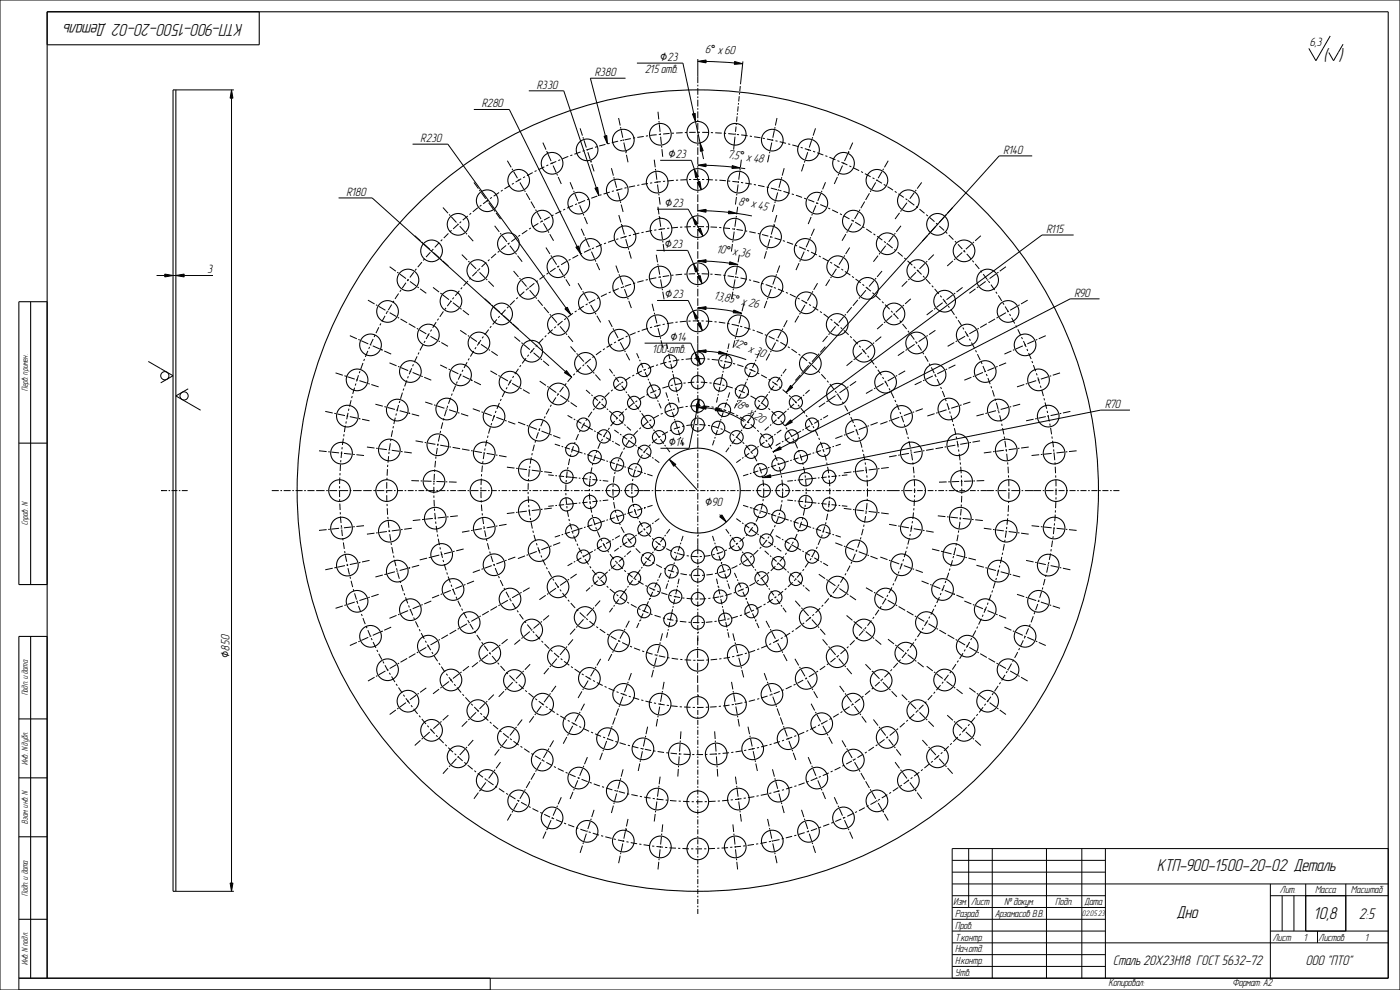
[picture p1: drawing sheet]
<svg xmlns="http://www.w3.org/2000/svg" width="594mm" height="420mm" viewBox="0 0 594 420" stroke-linecap="round" stroke-linejoin="round" font-family="sans-serif">
<defs><g id="words">
<text font-size="7.5" x="561.7" y="25.9">( )</text>
<g font-size="7.3">
<text x="102.8" y="10.1" transform="rotate(-180 102.8 10.1)">КТП-900-1500-20-02 Деталь</text>
<text x="491.2" y="369.4">КТП-900-1500-20-02 Деталь</text>
<text x="499.6" y="389.4">Дно</text>
<text x="557.8" y="390">10,8</text>
</g>
<text font-size="6.6" x="576.7" y="389.7">2:5</text>
<g font-size="5.9">
<text x="472.4" y="409.5">Сталь 20Х23Н18 ГОСТ 5632-72</text>
<text x="554.1" y="409.5">ООО &quot;ПТО&quot;</text>
</g>
<g font-size="5.3">
<text x="280" y="25.9">⌀23</text>
<text x="283.6" y="67.1">⌀23</text>
<text x="282.3" y="87.9">⌀23</text>
<text x="282" y="105.4">⌀23</text>
<text x="282.3" y="126.6">⌀23</text>
<text x="284.4" y="144.7">⌀14</text>
<text x="283.7" y="189.3">⌀14</text>
<text x="299.2" y="214.8">⌀90</text>
<text x="97.4" y="279.1" transform="rotate(-90 97.4 279.1)">⌀850</text>
</g>
<g font-size="5.1">
<text x="299.4" y="22.5" transform="rotate(3 299.4 22.5)">6° х 60</text>
<text x="555.9" y="19.6">6,3</text>
<text x="252.5" y="32.3">R380</text>
<text x="273.7" y="31.1">215 отв.</text>
<text x="227.9" y="37.7">R330</text>
<text x="204.5" y="45.6">R280</text>
<text x="178.5" y="60.3">R230</text>
<text x="425.9" y="65.3">R140</text>
<text x="309" y="67" transform="rotate(8 309 67)">7,</text>
<text x="311.5" y="67.3" transform="rotate(8 311.5 67.3)">5° х 48</text>
<text x="147.2" y="83.1">R180</text>
<text x="313.3" y="86.9" transform="rotate(11 313.3 86.9)">8° х 45</text>
<text x="444.1" y="98.8">R115</text>
<text x="304.1" y="107.3" transform="rotate(9 304.1 107.3)">10° х 36</text>
<text x="88.1" y="116">3</text>
<text x="456.1" y="125.9">R90</text>
<text x="303" y="126.8" transform="rotate(12 303 126.8)">13,</text>
<text x="307.2" y="127.7" transform="rotate(12 307.2 127.7)">85° х 26</text>
<text x="277" y="150">100 отв.</text>
<text x="310.9" y="146.7" transform="rotate(20 310.9 146.7)">12° х 30</text>
<text x="311.5" y="171.8" transform="rotate(34 311.5 171.8)">18° х 20</text>
<text x="469" y="173.1">R70</text>
</g>
<g font-size="4.4">
<text x="404.6" y="384">Изм.</text>
<text x="412.2" y="384">Лист</text>
<text x="426.2" y="384">№ докум.</text>
<text x="447.9" y="384">Подп.</text>
<text x="460.3" y="384">Дата</text>
<text x="543.2" y="379">Лит.</text>
<text x="558.1" y="379">Масса</text>
<text x="573.3" y="379">Масштаб</text>
<text x="405.4" y="389">Pазраб.</text>
<text x="422.4" y="389">Арзамасов В.В.</text>
<text x="405.4" y="394">Пров.</text>
<text x="405.4" y="399">Т.контр.</text>
<text x="540.2" y="399">Лист</text>
<text x="553.4" y="399">1</text>
<text x="559.6" y="399">Листов</text>
<text x="579.4" y="399">1</text>
<text x="405.4" y="404">Нач.отд.</text>
<text x="405.4" y="409">Н.контр.</text>
<text x="405.4" y="414">Утв.</text>
<text x="470.5" y="418.5">Копировал:</text>
<text x="523" y="418.5">Формат: А2</text>
</g>
<g font-size="3.7">
<text x="11.7" y="165.8" transform="rotate(-90 11.7 165.8)">Перв. примен.</text>
<text x="11.7" y="222.8" transform="rotate(-90 11.7 222.8)">Справ. N</text>
<text x="11.7" y="295" transform="rotate(-90 11.7 295)">Подп. и дата</text>
<text x="11.7" y="324.5" transform="rotate(-90 11.7 324.5)">Инв. N дубл.</text>
<text x="11.7" y="349.5" transform="rotate(-90 11.7 349.5)">Взам. инв. N</text>
<text x="11.7" y="380" transform="rotate(-90 11.7 380)">Подп. и дата</text>
<text x="11.7" y="409.5" transform="rotate(-90 11.7 409.5)">Инв. N подл.</text>
</g>
<text font-size="3.4" x="459.2" y="388.6">02.05.23</text>
</g></defs>
<g fill="#000">
<path d="M98.2 38.1l.6 3.5h-1.2zM296.1 26l3.5-.5v1.2zM311.7 26.1l3.4 .9-3.5 .3zM293.8 48.3l1.1-.2 .2 3.5zM256.3 57.8l1.1-.3 .3 3.5zM294.6 71.8l1.7 3.1-1.2 .4zM296.1 70.1l3.5-.6v1.2zM297 60.6l1.4 3.3-1.2 .3zM310.7 70.3l3.4 1-3.6 .1zM252.4 79.9l1.2-.4 .5 3.5zM293.8 92.1l2.3 2.8-1.1 .6zM296.1 89.4l3.5-.6v1.2z"/>
<path d="M295.9 77.4l1.1-.4 .5 3.5zM309.2 89.5l3.4 1-3.6 .2zM69.9 116.3l3.5 .6-3.5 .6zM74.6 116.9l3.5-.6v1.2zM244.3 104.9l1.1-.6 1 3.4zM294.2 111.9l2 3-1.1 .5zM296.1 110.7l3.5-.5v1.2zM296.1 97.4l1-.6 1.2 3.4zM309.6 111.1l3.4 1.1h-3.6zM239.7 131l1-.7 1.5 3.2zM294.1 132l2 2.9-1 .5zM296.1 130.6l3.5-.5v1.2z"/>
<path d="M296 117.4l1.1-.5 .8 3.5zM311.3 131.5l3.3 1.4-3.5-.2zM294.9 149.6l2 2.9-1.1 .5zM296.1 148.9l3.5-.5-.1 1.2zM295.2 151.7l1.1-.5 .9 3.5zM296 137.4l1.1-.5 .9 3.4zM305 149l3.4 1.2h-3.6zM240.3 157.2l2.2 2.8-3-1.9zM295.6 171.3l1.2 .3-1.3 3.3zM296.1 172.8l3.5-.4-.1 1.2zM296.6 169.4l-.1 3.5-1.2-.2zM303.8 173.1l3.2 1.5-3.6-.4z"/>
<path d="M335.4 163.5l.9 .8-2.8 2.2zM283.9 194.8l2.8 2.2-.8 .8zM328.1 191.7l2.8-2.2 .6 1.1zM335.5 178.1l.7 1-3.2 1.6zM323.5 202.6l3.3-1.2 .3 1.2zM305.4 219.3l.9-.8 1.9 2.9zM97.6 374.6h1.2l-.6 3.5z"/>
</g>
<g fill="none" stroke="#000" stroke-width=".42">
<path d="M0 0h594v420h-594zM564.4 15.3l-6.1 10.5-3-5.3M569.8 18.8l-4 7-2-3.5M74.6 38.1h24.6M98.2 38.1l.6 3.5h-1.2zM224.4 38.5h14.8l13.8 41.2M265.4 33.2h-14.9l6.4 24.5M270.2 26.8h19.5l4.7 21.4M296.1 26l3.5-.5v1.2zM296.1 25v10.3M296.1 36v.6M296.1 37.3v2.9"/>
<path d="M299.6 26.1l12 .6M311.7 26.1l3.4 .9-3.5 .3zM313.8 39.4l-.1 .7M314.1 36.5l-.2 2.2M315.2 26l-1 9.7M98.2 41.6v333M201 46.4h15.1l28.8 58.2M246.1 54.4l1 3.1M247.3 58.2l.3 .6M247.6 58.8h.1M247.8 59.5l1 3.1M256.3 57.8l1.1-.3 .3 3.5z"/>
<path d="M262.5 50.1l.6 3.1M263.3 53.9l.1 .7M263.6 55.3l.6 3.1M264.4 59.1l.1 .7M279.2 47.4l.3 3.2M279.6 51.3l.1 .7M279.7 52.7l.4 3.2M280.1 56.6l.1 .7M280.3 58l.3 3.2M293.8 48.3l1.1-.2 .2 3.5zM295.1 51.6l1.9 9M296.1 40.9v.7"/>
<path d="M296.1 42.3v2.9M296.1 45.9v.7M296.1 47.3v2.8M296.1 50.8v.7M296.1 52.2v2.9M296.1 55.8v.7M296.1 57.2v3.2M311.8 58l-.5 5.5M312 56.6l-.1 .7M312.3 53.7l-.2 2.2M312.4 52.3v.7M312.8 49.4l-.3 2.2"/>
<path d="M312.9 48l-.1 .7M313.2 45.1l-.2 2.2M313.3 43.7v.7M313.7 40.8l-.3 2.2M327.7 59.1l-.1 .7M328.6 55.3l-.7 3.1M328.8 53.9l-.1 .7M329.7 50.1l-.7 3.1M344.4 59.5l-1 3.1M344.6 58.8h.1M344.8 58.2l-.2 .6M346 54.4l-1 3.1"/>
<path d="M175 61.2h15l50.2 69.5M201.1 77.4l1.9 2.6M215.3 68.2l1.6 2.8M217.2 71.6l.4 .6M217.9 72.8l1.6 2.8M219.9 76.2l.3 .6M220.6 77.4l1.6 2.8M230.3 60.5l1.4 3M231.9 64.1l.3 .6M232.2 64.7h.1M232.5 65.4l1.3 2.9M234.1 69l.3 .6"/>
<path d="M234.7 70.2l1.3 3M236.3 73.8l.2 .6M236.8 75.1l1.3 2.9M241.9 77.3l1.2 3M249 63.2l.2 .7M249.4 64.6l1 3M250.6 68.3h.1M250.6 68.3l.2 .7M251.1 69.6l1 3.1M252.4 79.9l1.2-.4 .5 3.5zM259.4 71.4l.9 3.1M260.4 75.2l.2 .6"/>
<path d="M260.6 75.8h.1M260.8 76.5l.8 3.1M264.7 60.5l.7 3.1M265.5 64.3h.1M265.5 64.3l.1 .7M265.8 65.7l.7 3.1M277.6 67.7l.4 3.3M278.1 71.6l.1 .7M278.3 73l.4 3.2M278.8 76.9l.1 .7M279 78.3l.4 3.2M280.1 68h13.2l1.3 3.8"/>
<path d="M280.7 61.9l.1 .7M280.8 63.3l.4 3.2M294.6 71.8l1.7 3.1-1.2 .4zM295.7 75.1l.7 2.1M295.9 77.4l1.1-.4 .5 3.5zM296.1 70.1l3.5-.6v1.2zM296.1 61.1v.7M296.1 62.5v3.2M296.1 66.5v3.3M296.1 70.5v.7M296.1 71.9v3.2M296.1 75.8v.7"/>
<path d="M296.1 77.2v3.2M297 60.6l1.4 3.3-1.2 .3zM297.8 64.1l.7 3.4M299.6 70.1l11 .8M310.7 70.3l3.4 1-3.6 .1zM313.2 78.3l-.5 3.2M313.3 76.9v.7M313.9 73l-.5 3.2M314 71.6l-.1 .7M314.1 71.3l2.1 .3M314.5 67.7l-.4 3.3M326.3 65.7l-.6 3.1"/>
<path d="M326.6 64.3l-.1 .7M327.5 60.5l-.7 3.1M331.3 76.5l-.8 3.1M331.5 75.8h.1M331.7 75.2l-.2 .6M332.7 71.4l-.8 3.1M341.1 69.6l-1 3.1M341.5 68.3l-.2 .7M341.5 68.3h.1M342.7 64.6l-1 3M343.1 63.2l-.2 .7M350.3 77.3l-1.3 3"/>
<path d="M355.3 75.1l-1.3 2.9M355.9 73.8l-.3 .6M357.5 70.2l-1.4 3M358 69l-.2 .6M359.6 65.4l-1.3 2.9M359.9 64.7h.1M360.2 64.1l-.3 .6M361.8 60.5l-1.3 3M371.5 77.4l-1.6 2.8M372.2 76.2l-.3 .6M374.2 72.8l-1.6 2.8M374.6 72.2h.1"/>
<path d="M374.9 71.6l-.3 .6M376.9 68.2l-1.7 2.8M391.1 77.4l-2 2.6M437.9 66.1h-14l-88 97.8M143.7 84h14.2l82 73.7M187.9 88l2.2 2.5M190.6 91l.4 .5M191.5 92l2.2 2.4M194.1 94.9l.5 .5M195.1 95.9l2.1 2.5M197.7 98.9l.4 .5M198.6 99.9l2.2 2.4"/>
<path d="M203.4 80.6l.4 .5M204.2 81.7l1.9 2.6M206.5 84.9l.4 .5M207.3 86l1.9 2.6M209.6 89.2l.5 .5M209.6 89.2h.1M209.9 95.8l1.9 2.6M210.5 90.3l1.9 2.6M212.3 98.9l.4 .6M222.6 80.8l.3 .6M223.2 82l1.7 2.8M225.3 85.5l1.6 2.8"/>
<path d="M227.2 88.9l.4 .6M227.9 90.1l1.6 2.8M229.9 93.5l.3 .6M230.6 94.7l1.6 2.8M232.6 98.1l.3 .6M233.2 99.3l1.7 2.8M243.4 80.9l.3 .7M243.9 82.2l1.3 3M245.4 85.9l.3 .6M245.9 87.1l1.3 3M246.6 97l1.3 3M247.5 90.8h.1"/>
<path d="M247.5 90.8l.2 .6M248 92.1l1.2 3M261.8 80.3l.2 .7M262.2 81.6l.8 3.2M262.5 91.2l.9 3.2M263.2 85.4l.2 .7M263.5 86.8l.9 3.1M263.6 95l.2 .7M263.8 95.7h.1M264 96.4l.9 3.1M278.8 88.7h13.2l1.8 3.4M279.1 87.7l.5 3.2"/>
<path d="M279.5 82.2l.1 .7M279.7 83.6l.4 3.2M279.7 91.6l.1 .7M279.8 92.3h.1M279.9 93l.4 3.2M280.4 96.9l.1 .7M280.6 98.3l.5 3.2M293.8 92.1l2.3 2.8-1.1 .6zM295.5 95.2l1.1 1.9M296.1 89.4l3.5-.6v1.2zM296.1 81.1v.7M296.1 82.5v3.2"/>
<path d="M296.1 86.5v3.3M296.1 90.5v.7M296.1 91.9v3.2M296.1 95.8v.7M296.1 97.2v3.2M296.1 97.4l1-.6 1.2 3.4zM299.6 89.4l9.5 .7M309.2 89.5l3.4 1-3.6 .2zM311.5 98.3l-.4 3.2M311.7 96.9l-.1 .7M312.3 93l-.5 3.2M312.4 91.6l-.1 .7"/>
<path d="M312.5 83.6l-.5 3.2M312.6 90.5l6.4 1.1M312.6 82.2v.7M313 87.7l-.5 3.2M328.1 96.4l-.9 3.1M328.3 95.7h.1M328.5 95l-.2 .7M328.6 86.8l-.9 3.1M328.9 85.4l-.1 .7M329.6 91.2l-.9 3.2M330 81.6l-.9 3.2M330.3 80.3l-.2 .7"/>
<path d="M344.1 92.1l-1.2 3M344.7 90.8l-.3 .6M344.7 90.8h.1M345.5 97l-1.3 3M346.2 87.1l-1.3 3M346.7 85.9l-.3 .6M348.2 82.2l-1.2 3M348.7 80.9l-.2 .7M358.9 99.3l-1.6 2.8M359.6 98.1l-.4 .6M361.5 94.7l-1.6 2.8M362.2 93.5l-.3 .6"/>
<path d="M364.2 90.1l-1.6 2.8M364.9 88.9l-.3 .6M366.9 85.5l-1.7 2.8M368.9 82l-1.6 2.8M369.6 80.8l-.4 .6M379.9 98.9l-.4 .6M381.7 90.3l-1.9 2.6M382.3 95.8l-2 2.6M382.5 89.2l-.4 .5M382.5 89.2h.1M384.8 86l-1.9 2.6M385.6 84.9l-.4 .5"/>
<path d="M387.9 81.7l-1.9 2.6M388.7 80.6l-.4 .5M455.5 99.7h-13.4l-106.3 78.9M66.4 116.9h3.5M69.9 116.3l3.5 .6-3.5 .6zM73.4 116.9h1.2M74.6 116.9l3.5-.6v1.2zM78.1 116.9h12.3M165.3 113.1l2.7 2M168.5 115.5l.6 .4M169.6 116.3l2.7 1.9M172.8 118.6l.6 .4"/>
<path d="M173.9 119.4l2.7 1.9M176 100l2.4 2.2M178.9 102.6l.5 .5M179.4 103.1h.1M179.9 103.6l2.4 2.1M182.9 106.2l.5 .5M183.9 107.1l2.4 2.2M186.8 109.8l.5 .4M187.8 110.7l2.4 2.1M195.9 108l2.3 2.3M198.7 110.8l.5 .5M199.7 111.8l2.3 2.3"/>
<path d="M202.5 114.6l.5 .4M203.5 115.5l2.3 2.3M206.2 118.3l.5 .5M207.2 119.3l2.3 2.3M213.1 100l2 2.6M215.5 103.1l.4 .6M216.3 104.2l2 2.6M217.9 115l2.1 2.5M218.7 107.4l.5 .5M219.6 108.5l2 2.5M220.4 118l.5 .5M220.9 118.5h.1"/>
<path d="M221.3 119.1l2.1 2.4M231.6 105l1.7 2.8M233.7 108.3l.4 .6M234.4 109.5l1.8 2.8M236.5 112.9l.4 .5M237.3 114l1.7 2.8M239.4 117.4l.3 .6M240.1 118.5l1.7 2.8M244.3 104.9l1.1-.6 1 3.4zM248.2 100.6l.3 .7M248.8 101.9l1.3 3M250.4 105.5l.3 .6"/>
<path d="M250.9 106.8l1.4 2.9M252.5 110.4l.3 .6M253.1 111.6l1.3 3M261.3 112.7l1.1 3M262.7 116.4l.2 .6M262.9 117h.1M263.1 117.7l1.1 3M265.1 100.1l.2 .7M265.5 101.5l.9 3.1M266.6 105.3l.2 .6M266.6 105.3h.1M266.9 106.6l.9 3.1"/>
<path d="M278.4 108.1l.6 3.2M278.5 106.2h13.3l2.4 5.7M279.1 112l.1 .6M279.3 113.3l.6 3.2M280 117.2l.2 .7M280.3 118.6l.5 3.1M281.2 102.1l.1 .7M281.4 103.5l.4 3.2M294.2 111.9l2 3-1.1 .5zM295.6 115.1l.9 2M296 117.4l1.1-.5 .8 3.5zM296.1 110.7l3.5-.5v1.2z"/>
<path d="M296.1 101.1v.7M296.1 102.5v3.2M296.1 106.5v3.3M296.1 110.5v.7M296.1 111.9v3.2M296.1 115.8v.7M296.1 117.2v3.2M299.6 110.8l9.9 .9M309.6 111.1l3.4 1.1h-3.6zM310.8 103.5l-.5 3.2M311 102.1l-.1 .7M311 102.1h.1"/>
<path d="M311.9 118.6l-.6 3.1M312.1 117.2l-.1 .7M312.8 113.3l-.6 3.2M313 112l-.1 .6M313.7 108.1l-.6 3.2M325.2 106.6l-.9 3.1M325.6 105.3l-.2 .6M325.6 105.3h.1M326.7 101.5l-.9 3.1M327 100.1l-.2 .7M329 117.7l-1.1 3M329.5 116.4l-.3 .6"/>
<path d="M330.8 112.7l-1.1 3M339 111.6l-1.3 3M339.6 110.4l-.3 .6M341.2 106.8l-1.3 2.9M341.8 105.5l-.3 .6M343.4 101.9l-1.4 3M343.9 100.6l-.3 .7M352.1 118.5l-1.8 2.8M352.8 117.4l-.4 .6M354.9 114l-1.8 2.8M355.6 112.9l-.4 .5M357.7 109.5l-1.7 2.8"/>
<path d="M358.4 108.3l-.3 .6M360.5 105l-1.7 2.8M370.8 119.1l-2.1 2.4M371.3 118.5h.1M371.7 118l-.4 .5M372.6 108.5l-2 2.5M373.4 107.4l-.4 .5M374.2 115l-2.1 2.5M375.8 104.2l-2 2.6M376.6 103.1l-.4 .6M379 100l-1.9 2.6M384.9 119.3l-2.3 2.3"/>
<path d="M385.9 118.3l-.5 .5M388.7 115.5l-2.3 2.3M389.6 114.6l-.4 .4M392.4 111.8l-2.3 2.3M393.4 110.8l-.5 .5M396.2 108l-2.3 2.3M404.3 110.7l-2.4 2.1M405.3 109.8l-.5 .4M408.3 107.1l-2.5 2.2M409.3 106.2l-.5 .5M412.2 103.6l-2.4 2.1M413.2 102.6l-.5 .5"/>
<path d="M416.2 100l-2.5 2.2M418.2 119.4l-2.6 1.9M419.3 118.6l-.5 .4M422.5 116.3l-2.6 1.9M423.6 115.5l-.5 .4M426.8 113.1l-2.6 2M156.1 127.3l2.8 1.7M159.5 129.3l.6 .3M160.7 130l2.8 1.6M164.1 132l.6 .3M165.3 132.7l2.8 1.6M168.7 134.6l.6 .4"/>
<path d="M169.9 135.3l2.8 1.6M173.4 137.3l2.8 1.7M176.8 139.3l.6 .3M177.1 121.7l.6 .4M178 140l2.9 1.6M178.2 122.5l2.7 1.9M183.7 121.9l2.6 2M186.9 124.3l.5 .5M187.4 124.8h.1M187.9 125.2l2.6 1.9M191.1 127.6l.5 .4M192.2 128.4l2.5 2"/>
<path d="M195.3 130.8l.5 .4M196.4 131.6l2.6 2M205.7 126.8l2.4 2.1M208.6 129.4l.5 .5M209.7 130.3l2.4 2.2M212.6 133l.5 .4M213.6 133.9l2.4 2.2M216.5 136.5l.5 .5M217.6 137.4l2.4 2.2M223.9 122.1l.4 .5M224.7 123.1l2.1 2.5M227.3 126.1l.4 .6"/>
<path d="M227.3 126.1h.1M228.2 127.2l2 2.5M230.8 130.3l2 2.5M233.3 133.3l.4 .5M233.7 133.8h.1M234.2 134.4l2.1 2.5M236.7 137.4l.5 .5M237.6 138.5l2.1 2.4M239.7 131l1-.7 1.5 3.2zM245.3 120.1l1.6 2.9M247.2 123.6l.4 .6M247.9 124.8l1.6 2.8"/>
<path d="M249.9 128.2l.3 .6M250.6 129.4l1.6 2.8M252.6 132.8l.3 .6M253.2 134l1.7 2.8M258.3 135.8l1.5 2.9M260.1 139.3l.3 .6M260.4 139.9h.1M264.5 121.4l.2 .6M265 122.7l1.1 3M266.3 126.4l.2 .6M266.8 127.7l1.1 3M276.7 128.9l.7 3.1"/>
<path d="M277.6 132.7l.2 .7M277.9 134l.8 3.2M278.8 127.5h13.2l2.1 4.5M278.9 137.9l.1 .6M279.2 139.2l.8 3.2M281 122.4h.1M281 122.4l.1 .7M281.2 123.8l.6 3.2M294.1 132l2 2.9-1 .5zM295.6 135.1l.9 2M296 137.4l1.1-.5 .9 3.4zM296.1 130.6l3.5-.5v1.2z"/>
<path d="M296.1 121.1v.7M296.1 122.5v3.2M296.1 126.5v3.3M296.1 130.5v.7M296.1 131.9v3.2M296.1 135.8v.7M296.1 137.2v3.2M299.6 130.7l6.3 .6 5.3 .8M310.9 123.8l-.5 3.2M311.2 122.4l-.1 .7M311.2 122.4h.1M311.3 131.5l3.3 1.4-3.5-.2z"/>
<path d="M313.1 139.2l-.8 3.2M313.4 137.9l-.2 .7M314.3 134.1l-.7 3.1M314.5 133.4h.1M314.7 132.7l-.2 .7M315.6 128.9l-.8 3.2M325.4 127.7l-1.2 3M325.8 126.4l-.2 .6M327.2 122.7l-1.1 3M327.7 121.4l-.3 .6M332.2 139.4l-.4 .6M334 135.9l-1.5 2.9"/>
<path d="M338.9 134l-1.6 2.8M339.6 132.8l-.4 .6M341.5 129.4l-1.6 2.8M342.2 128.2l-.3 .6M344.2 124.8l-1.6 2.8M344.9 123.6l-.3 .6M346.9 120.1l-1.7 2.9M354.5 138.5l-2 2.4M355.4 137.4l-.4 .5M358 134.4l-2.1 2.5M358.4 133.8h.1M358.8 133.3l-.4 .5"/>
<path d="M361.4 130.3l-2.1 2.5M364 127.2l-2.1 2.5M364.9 126.1l-.5 .6M367.4 123.1l-2.1 2.5M368.3 122.1l-.5 .5M374.6 137.4l-2.4 2.2M375.6 136.5l-.5 .5M378.5 133.9l-2.4 2.2M379.6 133l-.6 .4M382.5 130.3l-2.4 2.2M383.5 129.4l-.5 .5M386.4 126.8l-2.4 2.1"/>
<path d="M395.7 131.6l-2.5 2M396.8 130.8l-.5 .4M400 128.4l-2.6 2M401.1 127.6l-.6 .4M404.2 125.2l-2.6 1.9M405.3 124.3l-.6 .5M408.4 121.9l-2.6 2M413.9 122.5l-2.6 1.9M414.1 140l-2.8 1.6M415 121.7l-.5 .4M415.3 139.3l-.6 .3M418.7 137.3l-2.8 1.7"/>
<path d="M422.2 135.3l-2.8 1.6M423.4 134.6l-.6 .4M426.8 132.7l-2.8 1.6M428 132l-.6 .3M431.4 130l-2.8 1.6M432.6 129.3l-.6 .3M436 127.3l-2.8 1.7M466.5 126.8h-12.4l-122.9 63.3M62.9 153.3l10.5 6.1-5.2 3M142.4 158.2l3.1 1M146.1 159.4l.7 .2M146.8 159.6h.1"/>
<path d="M147.4 159.8l3.1 1M148.4 142.4l3 1.3M152 144l.7 .3M152.7 144.3h.1M153.3 144.6l3 1.3M156.9 146.2l.6 .3M158.2 146.7l2.9 1.4M161.8 148.3h.1M161.8 148.3l.6 .3M163 148.9l3 1.3M165.2 153.9l3 1.3M168.9 155.5l.6 .2"/>
<path d="M170.2 156l3 1.2M173.8 157.5l.6 .3M175.1 158l3 1.3M178.7 159.5l.6 .3M181.5 142l.6 .3M182.7 142.7l2.8 1.6M186.1 144.6l.6 .4M186.8 154.8l2.9 1.5M187.3 145.3l2.8 1.6M190.3 156.6l.6 .3M190.9 156.9h.1M191.6 157.2l2.9 1.4"/>
<path d="M195.1 158.9l.6 .3M195.3 140.1l2.6 1.9M196.3 159.5l3 1.4M198.5 142.3l.6 .4M199.1 142.7h.1M199.7 143.1l2.7 1.8M202.9 145.3l.6 .4M204.1 146.1l2.7 1.8M207.3 148.3l.6 .4M208.1 157.3l2.8 1.7M208.5 149.1l2.7 1.8M211.5 159.3l.6 .3"/>
<path d="M212.7 160l2.8 1.6M218.2 142.8l2.5 2.1M221.3 145.4l.5 .4M221.8 145.8h.1M222.3 146.2l2.5 2.1M225.3 148.8l.6 .4M226.4 149.7l2.5 2M229.4 152.2h.1M229.4 152.2l.5 .4M230.5 153.1l2.4 2.1M240.1 141.5l.5 .5M240.1 141.5h.1"/>
<path d="M240.3 157.2l2.2 2.8-3-1.9zM241 142.5l2.1 2.5M242.1 147l2.1 2.4M244.7 149.9l.4 .5M245.6 151l2.1 2.4M248.2 153.9l.4 .5M249.1 154.9l2.1 2.5M251.7 157.9l.5 .5M252.6 158.9l2.2 2.5M258.6 156.5l1.3 1.9M260.4 159l.4 .5M260.7 140.5l1.5 2.9"/>
<path d="M262.5 144l.4 .6M263.2 145.2l1.5 2.9M265 148.7l.3 .6M265.7 150l1.5 2.8M270.1 149.8l1 2.2M271.4 152.6l.2 .7M271.9 153.9l1 2.1M273.1 156.7l.3 .6M273.5 145.6h19.6l1.8 4M273.7 157.9l1 2.2M280.1 143l.2 .7M280.5 144.4l.7 3.1"/>
<path d="M282.8 145.7l.5 2.3M283.4 148.7l.2 .7M283.7 150.1l.5 2.2M284.4 153l.1 .7M284.6 154.4l.5 2.3M285.3 157.3l.1 .7M285.6 158.7l1 4.8M294.9 149.6l2 2.9-1.1 .5zM295.2 151.7l1.1-.5 .9 3.5zM296.1 148.9l3.5-.5-.1 1.2zM296.1 141.1v.7M296.1 142.5v8.6"/>
<path d="M296.1 151.8v.7M296.1 153.2v2.3M296.1 156.2v.7M296.1 157.6v4.9M299.6 149l5.3 .6M305 149l3.4 1.2h-3.6zM306.6 158.7l-1 4.8M306.9 157.3l-.2 .7M307.5 154.4l-.5 2.3M307.8 153l-.2 .7M308.4 150.2l8.2 2.4M308.4 150.1l-.5 2.2"/>
<path d="M308.7 148.7l-.1 .7M309.3 145.7l-.5 2.3M311.8 144.4l-.8 3.1M312.1 143.1l-.2 .6M312.1 143.1h.1M318.4 157.9l-.9 2.2M319 156.7l-.3 .6M320.2 153.9l-.9 2.1M320.8 152.6l-.3 .7M322 149.8l-.9 2.2M326.6 150l-1.5 2.9M327.2 148.8l-.3 .6"/>
<path d="M329.1 145.3l-1.6 2.9M329.7 144.1l-.3 .6M331.5 140.6l-1.5 2.9M331.8 159l-.4 .5M333.6 156.5l-1.4 1.9M339.6 159l-2.1 2.4M340.5 158l-.4 .5M340.5 158h.1M343.1 155l-2.1 2.5M344.1 154l-.5 .5M346.7 151l-2.2 2.5M347.1 150.5h.1"/>
<path d="M347.6 150l-.5 .5M350.2 147.1l-2.2 2.4M351.1 142.5l-2.1 2.5M352 141.5h.1M352 141.5l-.4 .5M361.7 153.1l-2.5 2.1M362.7 152.2h.1M362.7 152.2l-.5 .4M365.7 149.7l-2.4 2M366.8 148.8l-.5 .4M369.8 146.2l-2.5 2.1M370.9 145.4l-.5 .4"/>
<path d="M373.9 142.8l-2.5 2.1M379.4 160l-2.8 1.6M380.6 159.3l-.6 .3M383.7 149.1l-2.7 1.8M384.1 157.3l-2.9 1.7M384.8 148.3l-.6 .4M388.1 146.1l-2.7 1.8M389.2 145.3l-.6 .4M392.5 143.1l-2.7 1.8M393 142.7h.1M393.6 142.3l-.6 .4M395.8 159.5l-2.9 1.4"/>
<path d="M396.9 140.1l-2.7 1.9M397 158.9l-.6 .3M400.6 157.2l-2.9 1.4M401.2 156.9h.1M401.8 156.6l-.6 .3M404.9 145.3l-2.8 1.6M405.4 154.8l-3 1.5M406.1 144.6l-.6 .4M409.5 142.7l-2.8 1.6M410.7 142l-.6 .3M413.4 159.5l-.6 .3M413.4 159.5h.1"/>
<path d="M417.1 158l-3 1.3M418.3 157.5l-.6 .3M422 156l-3 1.2M423.3 155.5l-.7 .2M426.9 153.9l-3 1.3M429.1 148.9l-2.9 1.3M430.4 148.3l-.6 .3M430.4 148.3h.1M434 146.7l-3 1.4M435.2 146.2l-.6 .3M438.8 144.6l-2.9 1.3M440.1 144l-.6 .3"/>
<path d="M443.7 142.4l-3 1.3M444.7 159.8l-3.1 1M445.4 159.6h.1M446 159.4l-.6 .2M449.8 158.2l-3.1 1M79.8 164.9l-5.2 3.1 10.5 6M138 174.5l3.2 .7M141.8 175.4l.7 .1M143.2 175.6l3.2 .7M147.1 176.5l.6 .1M148.4 176.7l3.2 .7M151.2 161.1l.6 .2"/>
<path d="M152.3 177.6h.1M152.3 177.6l.6 .1M152.5 161.5l3.1 1M153.6 177.9l3.2 .6M156.2 162.7l.7 .2M156.2 162.7h.1M157.6 163.1l3 1M159.3 171.5l3.1 .8M163.1 172.5l.7 .2M163.8 172.7h.1M164.4 172.9l3.2 .8M168.2 173.9l.7 .2"/>
<path d="M169.6 174.2l3.1 .9M173.4 175.3h.1M173.4 175.3l.6 .1M174.7 175.6l3.1 .9M180 160.1l3 1.2M180.4 170.6l3.1 1M184.2 171.8l.6 .2M184.8 172h.1M185.5 172.2l3.1 1M189.2 173.4l.7 .2M190.5 173.8l3.1 1M194.3 175.1l.6 .2"/>
<path d="M194.3 175.1h.1M195.6 175.5l3.1 1M199.9 161.2h.1M199.9 161.2l.6 .3M200.6 173.4l3 1.1M201.1 161.8l2.9 1.4M204.3 174.7l.6 .3M204.9 175h.1M205.6 175.2l3 1.1M209.3 176.6l.6 .2M210.6 177l3 1.1M214.3 178.4l.6 .2"/>
<path d="M215.6 178.8l3 1.2M216.1 162l.6 .3M217.3 162.7l2.8 1.6M219.8 179.1l3 1.1M220.7 164.6l.6 .4M221.9 165.3l2.8 1.6M229 161.7l2.6 1.8M232.2 163.9l.6 .4M233.4 164.7l2.6 1.9M236.6 166.9l.6 .4M237.7 167.7l2.7 1.9M240.8 176.2l2 1.2"/>
<path d="M241 170l.5 .4M242.1 170.8l2.7 1.8M243.4 177.8l.6 .3M244.6 178.4l2.1 1.2M247.3 180l4.2 2.4M248.7 165.4l1.7 1.6M250.9 167.5l.5 .4M251.9 168.4l1.8 1.6M254.2 170.4l.5 .5M255.2 171.4l1.8 1.5M257.5 173.4l.5 .5M258.5 174.3l3.6 3.3"/>
<path d="M261.2 160.1l1.3 1.9M262.7 178l1.7 1.6M262.9 162.5l.5 .6M263.8 163.7l1.3 1.9M265.5 166.1l.5 .6M266.4 167.2l2.8 4M269.6 171.8l1.4 1.9M271.4 174.2l.4 .6M272.2 175.3l2.9 4M274.9 160.7l.3 .6M275.5 162l2 4.4M275.5 179.8l1.4 1.9"/>
<path d="M277.8 167.1l.9 2.1M279 169.8h.1M279 169.8l.3 .7M279.6 171.1l.9 2.1M282.5 166.5l.8 2.2M283.5 169.4l.2 .6M283.7 170h.1M283.9 170.7l.7 2.2M284.8 173.6l.2 .6M285.3 174.9l.7 2.2M286.2 177.8l.2 .6M286.6 179.1l.9 2.7"/>
<path d="M286.7 164.2l.5 2.2M287.4 167.1l.1 .7M287.6 168.5l.5 2.3M295.5 174.9l-3.1 15.3h-12.2M295.6 171.3l1.2 .3-1.3 3.3zM296.1 172.8l3.5-.4-.1 1.2zM296.1 163.2v2.3M296.1 166.2v.7M296.1 167.6v4.9M296.1 173.2v2.3M296.1 176.2v.7M296.1 177.6v2.9"/>
<path d="M296.6 169.4l-.1 3.5-1.2-.2zM299.6 173l4 .6M303.8 173.1l3.2 1.5-3.6-.4zM304.5 168.5l-.5 2.3M304.8 167.1l-.2 .7M305.4 164.2l-.5 2.2M305.5 179.1l-.9 2.7M305.9 177.8l-.2 .6M305.9 177.8h.1M306.9 174.9l-.8 2.2M307 174.6l4.5 1.8 4.2 2.4M307.3 173.6l-.2 .6"/>
<path d="M308.2 170.7l-.7 2.2M308.5 170h.1M308.7 169.4l-.2 .6M309.6 166.5l-.7 2.2M312.6 171.1l-1 2.1M313.1 169.8l-.3 .7M313.1 169.8h.1M314.4 167.1l-1 2.1M316.6 179.8l-1.4 1.9M316.6 162l-2 4.4M317.2 160.7l-.3 .6M319.9 175.3l-2.9 4"/>
<path d="M320.7 174.2l-.4 .6M322.5 171.8l-1.4 1.9M325.8 167.2l-2.9 4M326.6 166.1l-.4 .6M328.4 163.7l-1.4 1.9M329.2 162.5l-.4 .6M329.5 178l-1.8 1.6M331 160.1l-1.4 1.9M333.6 174.3l-3.6 3.3M334.7 173.4l-.6 .5M335.4 163.5l.9 .8-2.8 2.2zM335.5 178.1l.7 1-3.2 1.6z"/>
<path d="M336.9 171.4l-1.7 1.5M337.9 170.4l-.5 .5M340.2 168.4l-1.7 1.6M341.2 167.5l-.5 .4M343.5 165.4l-1.8 1.6M344.9 180l-.6 .3M347.5 178.4l-2 1.2M348.7 177.8l-.6 .3M350.1 170.9l-2.7 1.8M351.2 170.1h.1M351.2 170.1l-.5 .4M351.3 176.2l-2 1.2"/>
<path d="M354.5 167.8l-2.7 1.9M355.6 167.1l-.6 .3M358.9 164.8l-2.7 1.9M360 164l-.6 .4M363.2 161.8l-2.6 1.8M370.2 165.3l-2.8 1.6M371.4 164.6l-.6 .4M372.4 179.2l-3.1 1.2M374.8 162.7l-2.8 1.6M376 162l-.6 .3M376.5 178.8l-3 1.2M377.8 178.4l-.6 .2"/>
<path d="M377.8 178.4h.1M381.5 177l-3 1.1M382.8 176.6l-.6 .2M386.5 175.2l-3 1.1M387.2 175h.1M387.8 174.7l-.6 .3M391 161.8l-2.9 1.4M391.5 173.4l-3 1.1M392.3 161.2l-.7 .3M396.5 175.5l-3 1M397.9 175.1l-.7 .2M397.9 175.1h.1"/>
<path d="M401.6 173.8l-3.1 1M402.9 173.4l-.6 .2M406.7 172.2l-3.1 1M407.3 172h.1M408 171.8l-.7 .2M411.7 170.6l-3.1 1M412.1 160.1l-2.9 1.2M417.4 175.6l-3.1 .9M418.8 175.3l-.7 .1M422.6 174.2l-3.2 .9M423.9 173.9l-.7 .2M427.7 172.9l-3.1 .8"/>
<path d="M429 172.5l-.6 .2M432.8 171.5l-3.1 .8M434.6 163.1l-3.1 1M435.9 162.7l-.7 .2M435.9 162.7h.1M438.5 177.9l-3.1 .6M439.6 161.5l-3 1M439.9 177.6l-.7 .1M439.9 177.6h.1M441 161.1l-.7 .2M443.7 176.7l-3.1 .7M445.1 176.5l-.7 .1"/>
<path d="M448.9 175.6l-3.1 .7M449.6 175.5h.1M450.3 175.4l-.7 .1M454.1 174.5l-3.1 .7M479.4 174h-12.4l-140 28M135.4 191.2l3.2 .4M139.3 191.7h.7M140 191.7h.1M140.6 191.8l3.3 .3M144.6 192.2l.6 .1M145.9 192.4l3.3 .3M149.8 192.8h.1"/>
<path d="M149.8 192.8h.7M151.2 192.9l3.2 .3M155.7 189.7l3.2 .4M159.6 190.2l.7 .1M161 190.3l3.2 .5M164.9 190.9h.6M166.2 191l3.2 .5M170.1 191.6h.7M171.5 191.7l3.2 .5M176.3 187l3.2 .6M180.2 187.7l.7 .1M181.6 187.9l3.1 .6"/>
<path d="M185.4 188.6l.7 .1M186.8 188.9l3.2 .5M190.7 189.5l.6 .2M192 189.8l3.2 .6M196 190.5l3.2 .6M199.9 191.2l.7 .1M201.2 191.4l3.2 .6M205.1 192.1l.7 .1M206.5 192.3l3.2 .6M210.4 193h.1M210.4 193l.6 .1M211.7 193.3l3.2 .5"/>
<path d="M215.1 198.2l3.2 .4M219 198.7l.7 .1M219.7 198.8h.1M220.4 198.8l3.2 .4M223.5 180.5l.6 .2M224.1 180.7h.1M224.3 199.3l.6 .1M224.8 181l3 1.1M225.6 199.5l3.3 .4M228.5 182.4l.6 .2M229.5 200h.7M229.8 182.9l3 1.1"/>
<path d="M233.4 184.3h.1M233.4 184.3l.7 .2M234.7 184.8l3.1 1.1M235.4 188.4l2.2 .7M238.3 189.4l.6 .2M238.9 189.6h.1M239.6 189.8l2.2 .7M242.5 190.7l4.6 1.5M247.8 192.4l.6 .3M249.1 192.9l2.2 .7M252 193.8l4.6 1.5M252.1 182.8l.6 .3"/>
<path d="M253.3 183.4l2 1.2M255.9 185l.6 .3M257.1 185.7l2.1 1.1M257.3 195.5l.7 .3M258 195.8h.1M258.6 196l2.2 .7M259.8 187.2l.6 .3M260.6 182.4l1.9 1.4M261 187.9l2 1.1M261.5 196.9l2.7 .9M263.1 184.2l.5 .4M264.2 185l1.9 1.4"/>
<path d="M264.9 198l.7 .2M264.9 180.1l.5 .4M265.9 181l1.8 1.6M266.2 198.4l2.3 .8M266.7 186.8l2.3 1.7M269.1 199.4l.7 .2M269.6 188.9l.5 .4M270.4 199.8l2.3 .7M270.7 189.7l1.9 1.4M273.1 191.5l.6 .4M274.3 192.3l1.9 1.4M276.7 194.1l.6 .4"/>
<path d="M277.3 182.3l.4 .6M277.8 194.9l1.9 1.4M278.1 183.4l1.7 2.4M280.2 186.3l1.4 1.9M282 188.8l.4 .5M282.8 189.9l1.4 1.9M283.9 194.8l2.8 2.2-.8 .8zM286.3 197.4l9.5 10.4M287.7 182.5l.8 2.2M288.7 185.4l.2 .6M289.1 186.7l.7 2.2M296.1 181.2v2.3"/>
<path d="M296.1 184.2v.7M296.1 185.6v4.5M296.1 190.8v.7M296.1 192.2v2.2M296.1 195v.7M296.1 196.4v2.2M296.1 199.3v.7M303 186.7l-.7 2.2M303.5 185.4l-.3 .6M303.5 185.4h.1M304.4 182.5l-.7 2.2M309.3 189.9l-1.4 1.9"/>
<path d="M310.1 188.8l-.4 .5M311.9 186.3l-1.4 1.9M314 183.4l-1.7 2.4M314.3 194.9l-1.9 1.4M314.8 182.3l-.4 .6M315.4 194.1l-.5 .4M317.9 192.3l-1.9 1.4M320.8 190.2l-2.4 1.7M321.7 199.8l-2.2 .7M321.9 189.4l-.6 .4M324.4 187.6l-1.9 1.4M325.1 198.7l-2.7 .9"/>
<path d="M325.5 186.8l-.6 .4M326.2 181l-1.7 1.6M326.4 198.3l-.6 .2M326.4 198.3h.1M327.2 180.1l-.5 .4M327.9 185l-1.9 1.4M328.1 191.7l2.8-2.2 .6 1.1zM329 184.2l-.5 .4M329.3 197.3l-2.2 .8M331.2 187.9l-2.1 1.1M331.5 182.4l-1.9 1.4M332.4 187.2l-.6 .3"/>
<path d="M334.6 195.6l-4.6 1.5M335 185.7l-2 1.1M335.9 195.2l-.6 .2M335.9 195.2h.1M338.8 194.2l-2.2 .8M339.8 182.9l-4.2 2.4M341 182.2l-.6 .3M343.7 180.7l-2.1 1.1M344.1 192.5l-4.6 1.5M345.5 192.1l-.7 .2M348.3 191.1l-2.2 .8M349.7 190.7l-.7 .2"/>
<path d="M352.5 189.8l-2.2 .7M353.2 189.6h.1M353.9 189.4l-.7 .2M356.7 188.4l-2.2 .7M357.5 184.9l-3.1 1.1M358.7 184.4l-.6 .2M362.4 183l-3 1.1M363.7 182.5l-.6 .2M366.5 199.6l-3.2 .4M367.4 181.1l-3 1.2M367.9 199.4l-.7 .1M368.7 180.6l-.7 .3"/>
<path d="M371.8 199l-3.2 .4M373.2 198.8l-.7 .1M377.1 198.3l-3.2 .4M380.4 193.3l-3.2 .5M381.8 193l-.7 .1M385.6 192.3l-3.1 .6M387 192.1l-.7 .1M390.9 191.4l-3.2 .6M391.6 191.3h.1M392.2 191.2l-.6 .1M396.1 190.5l-3.2 .6M400.1 189.8l-3.2 .6"/>
<path d="M401.5 189.5l-.7 .2M405.3 188.9l-3.2 .5M406.7 188.6l-.7 .1M410.6 187.9l-3.2 .6M411.9 187.7l-.6 .1M415.8 187l-3.2 .6M420.6 191.7l-3.2 .5M422 191.6h-.7M425.9 191l-3.2 .5M427.3 190.9h-.7M431.2 190.3l-3.2 .5M432.6 190.2l-.7 .1"/>
<path d="M436.5 189.7l-3.3 .4M440.9 192.9l-3.2 .3M442.3 192.8h-.7M446.2 192.4l-3.2 .3M447.6 192.2l-.7 .1M451.5 191.8l-3.2 .3M452.9 191.7h-.7M456.8 191.2l-3.2 .4M68.4 208.1h.1M68.4 208.1h2.5M71.5 208.1h.7M72.8 208.1h2.5"/>
<path d="M75.9 208.1h.6M77.1 208.1h2.5M115.3 208.1h3M119 208.1h.7M120.4 208.1h2.9M124 208.1h.7M125.4 208.1h3M129.1 208.1h.7M130.5 208.1h2.9M134.1 208.1h3.6M138.4 208.1h.7M139.8 208.1h3.2"/>
<path d="M143.7 208.1h4M148.4 208.1h.7M149.8 208.1h3.6M154.1 208.1h3.6M158.4 208.1h.7M159.1 208.1h.1M159.8 208.1h3.2M163.7 208.1h2.8M167.2 208.1h.7M168.6 208.1h2.4M171.7 208.1h.7M173 208.1h2.5"/>
<path d="M174.5 203.9l3.3 .1M176.2 208.1h.6M177.5 208.1h2.5M178.5 204l.7 .1M179.2 204.1h.1M179.9 204.1l3.2 .1M180.6 208.1h.7M182 208.1h2.4M183.6 219.9l-3.2 .4M183.8 204.2h.7M185 219.8l-.7 .1M185.1 208.1h.7"/>
<path d="M185.2 204.3l3.2 .1M186.5 208.1h2.4M188.9 219.4l-3.2 .3M189.1 204.4h.7M189.6 208.1h.7M190.3 219.2l-.7 .1M190.5 204.4l3.2 .2M191 208.1h2.4M194.1 208.1h3.6M194.2 218.8l-3.2 .4M198.4 208.1h.7M199.8 208.1h3.2"/>
<path d="M203.7 208.1h2.7M207.1 208.1h.7M208.5 208.1h2.3M211.5 208.1h.7M212.8 208.1h2.4M215.8 208.1h.7M217.2 208.1h2.3M218.3 217.5l-3.3 .4M219.6 217.3l-.6 .1M219.6 217.3h.1M220.2 208.1h.7M221.6 208.1h2.3"/>
<path d="M223.6 216.8l-3.3 .4M224.6 208.1h.7M224.9 216.7l-.7 .1M226 208.1h2.3M228.8 216.2l-3.2 .4M229 208.1h.7M229.5 216.1h.1M230.2 216l-.7 .1M230.4 208.1h2.3M230.9 200.1l3.2 .4M232.6 201.5l2.3 .2M233.4 208.1h.7"/>
<path d="M234.1 215.6l-3.2 .4M234.8 208.1h2.3M234.9 214.6l-2.3 .2M235.6 201.8l.7 .1M236.3 214.4l-.7 .1M237 201.9l2.3 .3M237.8 208.1h.7M239.2 208.1h2.3M239.3 214.1l-2.3 .2M240 202.2l4.9 .6M242.2 208.1h.7M243.6 208.1h2.3"/>
<path d="M244.9 213.5l-4.9 .5M245.6 202.8l.7 .1M246.3 213.4h-.7M246.6 208.1h.7M247 203l2.3 .2M247.9 208.1h2.4M249.3 213.1l-2.3 .2M250 203.3l.7 .1M250.7 212.9l-.7 .1M250.9 208.1h.7M251.4 203.4l2.3 .3M252.3 208.1h2.3"/>
<path d="M253.7 212.6l-2.3 .2M254.4 203.8h.7M255.1 212.4l-.7 .1M255.3 208.1h.7M255.7 203.9l2.4 .2M256.7 208.1h2.3M258.1 212.1l-2.4 .3M259.7 208.1h2.9M260.8 219.6l-2.2 .7M263.3 208.1h.7M264.2 218.5l-2.7 .9M264.7 208.1h2.3"/>
<path d="M265.6 218l-.7 .3M267.7 208.1h.7M268.5 217.1l-2.3 .7M269.1 208.1h6.7M269.8 216.7l-.7 .2M272.7 215.7l-2.3 .8M273.3 215.5h.1M273.3 200.7l.7 .3M274 215.3l-.7 .2M274.6 201.2l2.3 .7M276.5 208.1h.7M276.9 214.4l-2.3 .7"/>
<path d="M277.9 208.1h2.7M281.3 208.1h.7M282.7 208.1h2.7M286.1 208.1h.7M287.5 208.1h2.7M290.9 208.1h.7M292.3 208.1h2.7M295.7 208.1h.7M296.1 200.7v2.1M296.1 203.5v.7M296.1 204.9v2.2M296.1 207.8v.7"/>
<path d="M296.1 209.2v2.7M296.1 212.6v.7M296.1 214v2.7M296.1 217.4v.7M296.1 218.8v2.7M297.1 208.1h2.2M300 208.1h.1M300 208.1h.7M301.4 208.1h2.1M304.2 208.1h.7M305.3 218.3l.5 .6M305.4 219.3l.9-.8 1.9 2.9z"/>
<path d="M305.6 208.1h2.2M308.5 208.1h.7M309.8 208.1h2.2M312.7 208.1h.7M314.1 208.1h4.5M315.3 214.4l2.2 .7M317.5 201.2l-2.2 .7M318.2 215.3l.6 .2M318.8 215.5h.1M318.8 200.7l-.6 .3M319.3 208.1h.7M319.5 215.7l2.2 .8"/>
<path d="M320.7 208.1h2.3M322.4 216.7l2.7 .9M323.5 202.6l3.3-1.2 .3 1.2zM323.7 208.1h2.9M325.8 217.8l.6 .2M326.4 218h.1M327.1 218.2l2.2 .7M327.3 208.1h.7M328.7 208.1h2.3M330 219.2l4.6 1.5M331.7 208.1h.7M333.1 208.1h2.2"/>
<path d="M334.1 212.1l2.3 .3M336 208.1h.1M336 208.1h.7M336.4 203.9l-2.3 .2M337.1 212.4l.7 .1M337.4 208.1h2.3M337.8 203.8h-.7M338.5 212.6l2.3 .2M340.3 208.1h.7M340.8 203.4l-2.3 .3M341.5 212.9l4.8 .5M341.7 208.1h2.3"/>
<path d="M344.7 208.1h.7M346 208.1h2.3M346.3 202.9l-4.8 .5M347 213.5l.7 .1M347.7 202.7l-.7 .1M348.4 213.6l2.3 .3M349 208.1h.7M350.4 208.1h2.2M350.7 202.4l-2.3 .2M351.4 214h.7M352.1 202.2l-.7 .1M352.8 214.1l2.3 .2"/>
<path d="M353.3 208.1h.7M354.7 208.1h2.2M355.1 201.9l-2.3 .3M355.8 214.4l.7 .1M356.5 201.8l-.7 .1M357.2 214.6l2.3 .2M357.6 208.1h.7M358 215.7l3.2 .4M359 208.1h2.2M359.5 201.5l-2.3 .2M361.2 200.2l-3.2 .4M361.9 208.1h.7"/>
<path d="M361.9 216.2h.7M362.6 200.1l-.7 .1M363.3 216.3l3.2 .4M363.3 208.1h2.2M366.2 208.1h.7M367.2 216.8l.7 .1M367.6 208.1h2.2M368.6 217l3.2 .4M370.5 208.1h.7M371.9 208.1h2.3M372.5 217.4l.7 .1M373.8 217.6l3.3 .4"/>
<path d="M374.8 208.1h.7M376.2 208.1h5.5M382.4 208.1h.7M383.8 208.1h3.2M387.7 208.1h.7M389.1 208.1h2.4M392.2 208.1h.7M393.6 208.1h2.4M396.7 208.1h.7M397.9 218.8l3.2 .4M398.1 208.1h2.4M401.2 208.1h.7"/>
<path d="M401.6 204.4l-3.2 .2M401.8 219.2l.7 .1M402.6 208.1h2.4M403 204.4h.1M403 204.4h-.7M403.2 219.4l3.2 .3M405.7 208.1h.7M407 204.3l-3.3 .1M407.1 208.1h2.4M407.1 219.8l.7 .1M408.3 204.2h-.6M408.5 219.9l3.2 .4"/>
<path d="M410.2 208.1h.7M411.6 208.1h2.4M412.3 204.1l-3.3 .1M413 204.1h.1M413.7 204l-.7 .1M414.7 208.1h.7M416.1 208.1h5.6M417.6 203.9l-3.2 .1M422.4 208.1h.7M423.8 208.1h3.2M427.7 208.1h.7M429.1 208.1h3.6"/>
<path d="M433.4 208.1h.7M434.8 208.1h6.9M442.4 208.1h.7M443.8 208.1h3.2M447.7 208.1h.7M449.1 208.1h2.6M452.4 208.1h.7M453.8 208.1h2.5M457 208.1h.7M458.4 208.1h2.6M461.7 208.1h.7M463.1 208.1h2.5"/>
<path d="M466.3 208.1h.7M467.7 208.1h2.6M471 208.1h.7M472.4 208.1h2.6M138.6 224.7l-3.2 .3M140 224.5l-.7 .1M140 224.5h.1M143.9 224.1l-3.3 .4M145.2 224l-.6 .1M146.4 240l-3.2 .6M147.7 239.7l-.6 .1M149.2 223.6l-3.3 .3"/>
<path d="M149.8 223.5h.1M150.5 223.4l-.7 .1M151.6 238.8l-3.2 .7M152.3 238.7h.1M152.9 238.6l-.6 .1M154.4 223l-3.2 .4M156.8 237.7l-3.2 .7M158.9 226.2l-3.2 .4M160.3 226l-.7 .1M164.2 225.5l-3.2 .4M165.5 225.3l-.6 .1M169.4 224.8l-3.2 .4"/>
<path d="M170.8 224.6l-.7 .1M174.7 224.1l-3.2 .4M177.8 239.8l-3.1 .9M178.4 220.5l-3.3 .3M179.7 220.4h.1M179.7 220.4h-.7M181.2 236.8l-3.1 .8M182.6 236.4h.1M182.6 236.4l-.7 .2M186.4 235.5l-3.2 .8M187.7 235.1l-.6 .2M191.5 234.2l-3.1 .8"/>
<path d="M192.9 233.9l-.7 .1M196.7 232.9l-3.1 .8M199.2 225.2l-3.2 .6M200.6 225l-.7 .1M204.4 224.3l-3.2 .6M205.8 224l-.7 .2M208.6 240l-3 1.1M209.7 223.4l-3.2 .5M209.9 239.5l-.6 .2M210.4 223.2h.1M211 223.1l-.6 .1M213.6 238.1l-3 1.1"/>
<path d="M214.9 222.4l-3.2 .6M214.9 237.7l-.6 .2M218.6 236.3l-3 1.1M222.8 235.8l-3.1 1.2M224.1 235.3l-.7 .3M227.7 234l-3 1.1M229 233.5l-.6 .2M232.7 232.1l-3 1.1M234 231.6l-.6 .2M237.6 227.1l-2.2 .7M237.7 230.2l-3 1.1M238.9 226.7l-.6 .2"/>
<path d="M238.9 226.7h.1M241.8 225.8l-2.2 .7M242.8 238.9l-2 1.1M244 238.2l-.6 .3M246.7 236.7l-2.1 1.1M247.1 224l-4.6 1.5M248.4 223.6l-.6 .2M248.4 223.6h.1M251.3 222.7l-2.2 .7M251.5 233.9l-4.2 2.4M252.7 233.2l-.6 .3M255.3 231.7l-2 1.1"/>
<path d="M256.5 231l-.6 .3M256.6 220.9l-4.6 1.6M258 220.5l-.7 .2M258 220.5h.1M259.2 229.4l-2.1 1.2M260.4 228.8l-.6 .3M261.1 239.6l-1.7 1.6M262.1 238.7l-.5 .4M262.5 232.5l-1.9 1.4M263 227.2l-2 1.2M263.6 231.7l-.5 .4M264.4 236.7l-1.7 1.5"/>
<path d="M265.4 235.7l-.5 .5M266.1 229.9l-1.9 1.4M267.7 233.7l-1.8 1.6M269 227.8l-2.3 1.7M270.1 227l-.5 .4M272.6 225.2l-1.9 1.4M273.7 224.4l-.6 .4M274.3 238.1l-1.4 1.9M276.2 222.6l-1.9 1.4M276.4 235.2l-1.7 2.3M277.2 234.1l-.4 .5M277.3 221.8l-.6 .4"/>
<path d="M279 231.6l-1.4 1.9M279.7 220l-1.9 1.4M279.8 230.5l-.4 .6M281.6 228.1l-1.4 1.8M282.4 226.9l-.4 .6M284.2 224.5l-1.4 1.9M285.7 240l-.9 2.7M286.2 238.6l-.3 .7M286.2 238.6h.1M287.1 235.8l-.7 2.2M287.5 234.4l-.2 .7M288.5 231.5l-.8 2.3"/>
<path d="M288.7 230.9h.1M288.9 230.2l-.2 .7M289.8 227.3l-.7 2.3M296.1 227h.1M296.1 222.2v.7M296.1 223.6v2.7M296.1 227v.7M296.1 228.4v6.7M296.1 235.8v.7M296.1 237.2v2.3M302.3 227.3l.7 2.3M303.2 230.2l.3 .7"/>
<path d="M303.5 230.9h.1M303.7 231.5l.7 2.3M304.6 234.4l.2 .7M305 235.8l.8 2.2M306 238.6h.1M306 238.6l.2 .7M306.4 240l.9 2.7M307.9 224.5l1.4 1.9M309.7 226.9l.4 .6M310.5 228.1l1.4 1.8M312.3 230.5l.4 .6M312.4 220l1.9 1.4"/>
<path d="M313.1 231.6l1.4 1.9M314.9 221.8l.5 .4M314.9 234.1l.4 .5M315.7 235.2l4.2 5.7M316 222.6l1.9 1.4M318.4 224.4l2.4 1.7M321.3 226.5l.6 .4M322.5 227.3l1.9 1.4M324.5 233.7l1.7 1.6M324.9 229.1l.6 .4M326 229.9l1.9 1.4M326.7 235.7l.5 .5"/>
<path d="M327.7 236.7l1.8 1.5M328.5 231.7l.5 .4M329.1 227.2l2.1 1.2M329.6 232.5l1.9 1.4M330 238.7l3.6 3.3M331.8 228.8l.6 .3M333 229.4l2 1.2M335.3 220.9l.6 .2M335.6 231l4.2 2.4M335.9 221.1h.1M336.6 221.3l2.2 .7M339.5 222.2l4.6 1.6"/>
<path d="M340.4 233.8l.6 .3M341.6 234.4l2.1 1.2M344.3 236l.6 .3M344.8 224l.7 .2M345.5 236.7l2 1.1M346.1 224.4l2.2 .7M348.1 238.2l.6 .3M349 225.3l.7 .2M349.3 238.9l2 1.1M350.3 225.8l2.2 .7M353.2 226.7h.1M353.2 226.7l.7 .2"/>
<path d="M354.4 230.3l3 1.1M354.5 227.1l2.2 .7M358.1 231.7l.6 .2M359.4 232.2l3 1.1M363.1 233.6l.6 .2M364.3 234.1l3.1 1.1M368 235.5h.1M368 235.5l.7 .2M369.3 236l3 1.1M373.5 236.3l3 1.1M377.2 237.7l.6 .2M377.2 222.4l3.2 .6"/>
<path d="M378.5 238.1l3 1.1M381.1 223.1l.7 .1M382.2 239.5l.6 .2M382.5 223.4l3.1 .5M383.5 240l3 1.1M386.3 224l.7 .2M387.7 224.3l3.2 .6M391.6 225h.1M391.6 225l.6 .1M392.9 225.2l3.2 .6M395.4 232.9l3.2 .8M399.2 233.9l.7 .1"/>
<path d="M399.9 234h.1M400.6 234.2l3.1 .8M404.4 235.1l.7 .2M405.7 235.5l3.2 .8M409.6 236.4h.1M409.6 236.4l.6 .2M410.9 236.8l3.2 .8M412.4 220.4h.7M413.8 220.5l3.2 .3M414.3 239.8l3.1 .9M417.4 224.1l3.2 .4M421.3 224.6l.7 .1"/>
<path d="M422.7 224.8l3.2 .4M426.6 225.3l.7 .1M428 225.5l3.2 .4M431.9 226l.7 .1M433.2 226.2l3.3 .4M435.4 237.7l3.1 .7M437.7 223l3.2 .4M439.2 238.6l.7 .1M440.6 238.8l3.1 .7M441.6 223.4l.7 .1M443 223.6l3.2 .3M444.4 239.7l.7 .1"/>
<path d="M445.8 240l3.1 .6M446.9 224l.7 .1M448.3 224.1l3.2 .4M452.2 224.5l.7 .1M453.6 224.7l3.2 .3M141.2 241.1l-3.2 .6M142.5 240.8h.1M142.5 240.8l-.7 .1M145.5 257.1l-3.1 1M146.8 256.6l-.7 .3M146.8 256.6h.1M150.5 255.4l-3.1 1"/>
<path d="M151.8 255l-.6 .2M155.6 253.8l-3.1 1M156.2 253.6h.1M156.9 253.4l-.7 .2M160.6 252.1l-3 1M162.4 243.9l-3.1 .9M163.8 243.6h.1M163.8 243.6l-.7 .2M167.6 242.6l-3.2 .8M168.9 242.2l-.7 .2M172.7 241.2l-3.1 .8M173.2 259l-3 1.3"/>
<path d="M173.4 241h.1M174 240.8l-.6 .2M174.4 258.5l-.6 .3M178.1 257l-3 1.3M179.3 256.5l-.6 .2M183 255l-3 1.2M186.3 252.5l-3 1.2M187.6 252l-.6 .2M191.3 250.5l-3 1.2M192.5 250l-.6 .2M196.2 248.5l-3 1.2M197.5 248l-.7 .2"/>
<path d="M201.1 246.5l-3 1.2M203.6 241.8l-3 1.1M204.9 241.3l-.6 .2M207.4 259.3l-2.8 1.7M210.9 257.3l-2.8 1.6M212.1 256.6l-.6 .4M215.5 254.7l-2.8 1.6M216.7 254l-.6 .3M220.1 252l-2.8 1.6M221.3 251.3l-.6 .3M224.7 249.3l-2.8 1.7M231.5 252.6l-2.6 1.8"/>
<path d="M232.7 251.8l-.6 .4M235.9 249.6l-2.7 1.8M237.1 248.8l-.6 .4M240.3 246.5l-2.7 1.9M241.4 245.8l-.5 .3M244.7 243.5l-2.7 1.9M250.4 249.3l-1.7 1.5M251.1 258.8l-2.1 2.4M251.4 248.3l-.5 .5M252 257.7l-.4 .6M253.7 246.3l-1.8 1.6M254.6 254.8l-2.1 2.4"/>
<path d="M257.8 242.6l-3.6 3.2M258.9 241.6l-.6 .5M259.9 257.9l-1.3 1.8M260.8 256.7l-.4 .6M262.5 254.3l-1.3 1.9M265.8 249.8l-2.9 3.9M266.6 248.6l-.4 .6M268.4 246.2l-1.4 1.9M271.7 241.7l-2.9 3.9M272.5 240.6l-.4 .5M275.1 255.1l-2 4.5M275.7 253.9h.1"/>
<path d="M275.7 253.9l-.3 .6M276.9 251.1l-.9 2.1M277.5 249.8l-.3 .7M278.7 247.1l-.9 2.1M279 246.4h.1M279.3 245.8l-.3 .6M280.5 243l-.9 2.2M283.3 247.6l-.8 2.2M283.7 246.2l-.2 .7M283.7 246.2h.1M284.6 243.4l-.7 2.2M285.4 258.5l-1 4.7"/>
<path d="M285.7 257.1l-.2 .7M285.7 257.1h.1M286.3 254.1l-.5 2.3M286.6 252.8l-.2 .7M287.2 249.8l-.5 2.3M287.5 248.5l-.1 .6M288.1 245.5l-.5 2.3M296.1 240.2h.1M296.1 240.2v.7M296.1 241.6v2.9M296.1 245.2v2.3M296.1 248.2v.7"/>
<path d="M296.1 249.6v4.9M296.1 255.2v2.3M296.1 258.2v.7M296.1 259.6v4.9M304 245.5l.5 2.3M304.6 248.5l.2 .6M304.8 249.1h.1M304.9 249.8l.5 2.3M305.6 252.8l.1 .7M305.8 254.1l.5 2.3M306.5 257.1l.1 .7M306.8 258.5l1 4.7"/>
<path d="M307.5 243.4l.7 2.2M308.5 246.2l.2 .7M308.9 247.6l.7 2.2M311.6 243l1 2.2M312.8 245.8l.3 .6M313.1 246.4h.1M313.4 247.1l1 2.1M314.6 249.8l.3 .7M315.2 251.1l1 2.1M316.4 253.9h.1M316.4 253.9l.3 .6M317 255.1l2 4.5"/>
<path d="M320.3 241.5l.4 .6M321.1 242.6l1.4 1.9M322.9 245.1l2.9 3.9M326.2 249.6l.4 .5M327 250.7l1.4 1.9M328.8 253.2l.4 .5M329.6 254.3l1.4 1.9M331.4 256.7l.4 .6M332.2 257.9l1.4 1.8M334.1 242.4l.6 .5M335.2 243.3l1.7 1.6M337.4 254.9l2.2 2.4"/>
<path d="M337.4 245.4l.5 .4M338.5 246.3l1.7 1.6M340 257.8l.5 .5M340.5 258.3h.1M340.7 248.3l.5 .5M340.9 258.9l2.2 2.4M341.7 249.3l1.8 1.5M347.4 243.6l2.7 1.9M350.6 245.9l.6 .3M351.8 246.6l2.6 1.9M355 248.9l.6 .4M356.2 249.7l2.6 1.8"/>
<path d="M359.4 251.9l.6 .4M360.5 252.7l2.7 1.8M367.4 249.3l2.8 1.7M370.8 251.3l.6 .3M372 252l2.8 1.6M375.4 254l.6 .3M376.6 254.7l2.8 1.6M380 256.6l.6 .4M381.2 257.3l2.9 1.6M384.7 259.3l2.9 1.7M387.2 241.3l.6 .2M388.5 241.8l3 1.1"/>
<path d="M391 246.5l3 1.2M394.7 248l.6 .2M395.3 248.2h.1M395.9 248.5l3.1 1.2M399.6 250l.6 .2M400.9 250.5l3 1.2M404.5 252h.1M404.5 252l.7 .2M405.8 252.5l3 1.2M409.2 255l2.9 1.2M412.8 256.5l.6 .2M414.1 257l3 1.3"/>
<path d="M417.7 258.5l.6 .3M418.1 240.8l.7 .2M419 259l3 1.3M419.4 241.2l3.2 .8M423.2 242.2l.7 .2M424.6 242.6l3.1 .8M428.4 243.6l.6 .2M429.7 243.9l3.1 .9M431.5 252.1l3.1 1M435.2 253.4l.7 .2M435.9 253.6h.1M436.6 253.8l3 1"/>
<path d="M440.3 255l.7 .2M441.6 255.4l3.1 1M445.4 256.6h.1M445.4 256.6l.6 .3M446.7 257.1l3.1 1M449.6 240.8h.1M449.6 240.8l.7 .1M451 241.1l3.1 .6M151.4 272.5l-3 1.4M152.7 272h.1M152.7 272l-.7 .3M156.3 270.4l-3 1.3"/>
<path d="M157.5 269.8l-.6 .3M161.1 268.2l-2.9 1.3M161.8 267.9h.1M162.4 267.7l-.6 .2M166 266.1l-3 1.3M168.2 261.1l-3 1.2M169.5 260.6l-.6 .2M172.7 279.3l-2.8 1.7M176.2 277.3l-2.8 1.6M177.4 276.6l-.6 .4M177.4 276.6h.1M180.9 274.7l-2.9 1.6"/>
<path d="M182.1 274l-.6 .3M185.5 272l-2.8 1.6M186.1 271.6h.1M186.7 271.3l-.6 .3M190.1 269.3l-2.8 1.7M193.6 267.3l-2.8 1.6M194.8 266.6l-.6 .4M198.2 264.7l-2.8 1.6M199.4 264l-.6 .3M202.8 262l-2.8 1.6M204 261.3l-.6 .3M207 277.7l-2.6 2"/>
<path d="M208.1 276.9l-.6 .4M211.2 274.5l-2.6 1.9M212.3 273.6l-.6 .4M215.4 271.2l-2.6 2M220.7 271.4l-2.5 2M221.8 270.5l-.5 .4M221.8 270.5h.1M224.8 267.9l-2.5 2.1M225.9 267l-.6 .5M228.9 264.5l-2.5 2.1M229.4 264.1h.1M229.9 263.6l-.5 .5"/>
<path d="M232.9 261.1l-2.4 2.1M236.3 279.4l-2.1 2.5M237.2 278.3l-.5 .6M239.7 275.3l-2.1 2.5M240.1 274.8h.1M240.6 274.3l-.5 .5M243.1 271.3l-2.1 2.4M244 266.7l-2.1 2.5M245 265.7l-.5 .5M247.6 262.8l-2.2 2.4M248.5 261.7l-.5 .5M254.9 279.5l-1.7 2.8"/>
<path d="M259.6 277.5l-1.5 2.8M260.2 276.3l-.3 .6M262.1 272.8l-1.6 2.8M262.7 271.5l-.3 .7M264.5 268.1l-1.5 2.8M265.2 266.8l-.3 .7M267 263.4l-1.5 2.8M271.1 264.3l-1 2.1M271.6 263h.1M271.6 263l-.2 .6M272.9 260.2l-1 2.2M278.5 279l-.8 3.2"/>
<path d="M278.9 277.7l-.2 .7M279.8 273.9l-.8 3.1M280 273.2h.1M280.1 272.5l-.1 .7M281.1 268.7l-.8 3.2M283.3 268.2l-.5 2.3M283.6 266.9l-.2 .7M284.2 263.9l-.5 2.3M296 279.8v.7M296 275.9v3.2M296 274.5v.7M296.1 268.2h.1"/>
<path d="M296.1 265.2v2.3M296.1 268.2v.7M296.1 269.6l-.1 4.2M307.9 263.9l.5 2.3M308.6 266.9l.1 .7M308.6 266.9h.1M308.8 268.2l.5 2.3M311 268.7l.7 3.2M311.9 272.6l.2 .6M312.1 273.2h.1M312.2 273.9l.8 3.1M313.2 277.7l.1 .7"/>
<path d="M313.5 279.1l.8 3.1M319.3 260.2l.9 2.2M320.5 263h.1M320.5 263l.3 .6M321.1 264.3l.9 2.1M325 263.4l1.5 2.9M326.9 266.9l.3 .6M327.5 268.1l1.5 2.9M329.3 271.6l.3 .6M330 272.8l1.5 2.9M331.8 276.3l.3 .6M332.4 277.5l1.5 2.9"/>
<path d="M337.3 279.5l1.6 2.8M343.5 261.8l.5 .5M344.5 262.8l2.1 2.5M347.1 265.8h.1M347.1 265.8l.4 .5M348 266.8l2.1 2.4M349 271.3l2.1 2.4M351.6 274.3l.4 .5M352.5 275.3l2 2.5M355 278.3l.4 .6M355.9 279.4l2.1 2.5M359.2 261.1l2.5 2.1"/>
<path d="M362.2 263.6l.5 .5M362.7 264.1h.1M363.3 264.5l2.4 2.1M366.3 267l.5 .5M367.3 267.9l2.5 2.1M370.4 270.5l.5 .4M371.4 271.4l2.5 2M376.8 271.2l2.5 2M379.9 273.6l.5 .4M381 274.5l2.5 1.9M384.1 276.9l.5 .4M385.1 277.7l2.6 2"/>
<path d="M388.2 261.3l.6 .3M389.4 262l2.8 1.6M392.8 264l.6 .3M394 264.7l2.8 1.6M397.4 266.6l.6 .4M398.6 267.3l2.8 1.6M402.1 269.3l2.8 1.7M405.5 271.3l.6 .3M406.7 272l2.8 1.6M410.1 274l.6 .3M411.3 274.7l2.8 1.6M414.7 276.6l.6 .4"/>
<path d="M415.9 277.3l2.8 1.6M419.4 279.3l2.8 1.7M422.6 260.6l.7 .2M423.9 261.1l3 1.2M426.2 266.1l2.9 1.3M429.8 267.7l.6 .2M430.4 267.9h.1M431 268.2l3 1.3M434.6 269.8l.6 .3M435.9 270.4l2.9 1.3M439.5 272l.6 .3M440.7 272.5l3 1.4"/>
<path d="M158.9 287.3l-2.8 1.6M160.1 286.6l-.6 .4M160.1 286.6h.1M163.5 284.7l-2.8 1.6M164.7 284l-.6 .3M168.1 282l-2.8 1.6M168.7 281.6h.1M169.3 281.3l-.6 .3M172.3 298.1l-2.7 1.9M173.4 297.3l-.6 .4M176.6 295l-2.7 1.9M177.1 294.6h.1"/>
<path d="M177.7 294.1l-.6 .5M180.9 291.8l-2.7 1.9M186.3 292.4l-2.6 1.9M187.4 291.5l-.5 .4M190.5 289.1l-2.6 2M191.6 288.3l-.5 .4M194.7 285.9l-2.5 2M195.8 285l-.5 .5M199 282.6l-2.6 2M202.8 281l-2.6 2M203.9 280.1l-.6 .5M205.8 298.4l-2.3 2.3"/>
<path d="M206.2 298h.1M206.7 297.5l-.5 .5M209.5 294.7l-2.3 2.3M213.9 293.3l-2.3 2.3M214.8 292.3l-.5 .5M214.8 292.3h.1M217.5 289.4l-2.2 2.4M218.5 288.5l-.5 .4M221.2 285.6l-2.2 2.4M222.2 284.6l-.5 .5M224.9 281.8l-2.2 2.3M229.6 299.6l-1.9 2.6"/>
<path d="M230.4 298.5l-.4 .5M232.8 295.3l-2 2.6M232.8 283.5l-2 2.5M233.6 294.2l-.4 .5M233.7 282.4l-.4 .5M235.9 291l-1.9 2.6M246.9 293.3l-1.6 2.8M247.6 292.1l-.4 .6M248 298.5l-1.5 2.9M249.5 288.7l-1.6 2.8M250.2 287.5l-.3 .6M252.2 284.1l-1.6 2.8"/>
<path d="M252.9 282.9l-.3 .6M262.9 299.3l-.2 .6M264.2 295.6l-1.1 3M264.7 294.3l-.2 .6M266.1 290.6l-1.1 3M266.5 289.3l-.2 .6M267.9 285.6l-1.1 3M277.2 284.2l-.7 3.1M277.6 282.9l-.2 .6M277.6 282.9h.1M279.9 299.8l-.6 3.2M280.2 298.4l-.2 .7"/>
<path d="M280.8 294.5l-.5 3.2M281.1 293.2l-.1 .6M281.8 289.3l-.6 3.2M296 286.5v3.2M296 285.1v.7M296 281.2v3.2M296.1 295.2h.1M296.1 290.5v3.3M296.1 294.5v.7M296.1 295.9v3.2M296.1 299.8v.7M310.4 289.3l.5 3.2"/>
<path d="M311.1 293.2l.1 .6M311.3 294.5l.6 3.2M312 298.4l.1 .7M312.2 299.8l.6 3.2M314.4 282.9h.1M314.4 282.9l.2 .7M314.8 284.2l.7 3.2M324.2 285.6l1.2 3M325.6 289.3l.2 .6M326.1 290.6l1.1 3M327.4 294.3l.3 .6M327.9 295.6l1.1 3"/>
<path d="M329.2 299.3l.3 .6M339.2 282.9l.4 .6M339.9 284.1l1.6 2.8M341.9 287.5l.3 .6M342.6 288.7l1.6 2.8M344.1 298.5l1.6 2.9M344.6 292.1l.3 .6M345.2 293.3l1.7 2.8M356.3 291l1.9 2.6M358.4 282.4l.4 .5M358.6 294.2l.4 .5M359 294.7h.1"/>
<path d="M359.3 283.5l2.1 2.5M359.4 295.3l1.9 2.6M361.7 298.5l.4 .5M362.5 299.6l1.9 2.6M367.2 281.8l2.3 2.3M369.9 284.6l.5 .5M370.4 285.1h.1M370.9 285.6l2.2 2.4M373.6 288.5l.5 .4M374.6 289.4l2.2 2.4M377.3 292.3l.5 .5M378.3 293.3l2.2 2.3"/>
<path d="M382.6 294.7l2.3 2.3M385.4 297.5l.5 .5M386.4 298.4l2.3 2.3M388.2 280.1l.6 .5M389.3 281l2.6 2M393.2 282.6l2.5 2M396.3 285l.5 .5M396.8 285.5h.1M397.4 285.9l2.6 2M400.5 288.3l.6 .4M401.6 289.1l2.6 2M404.7 291.5h.1"/>
<path d="M404.7 291.5l.6 .4M405.8 292.4l2.6 1.9M411.3 291.8l2.6 1.9M414.5 294.1l.5 .5M415.6 295l2.6 1.9M418.8 297.3l.5 .4M419.9 298.1l2.6 1.9M422.8 281.3l.6 .3M424 282l2.8 1.6M427.4 284l.6 .3M428.6 284.7l2.8 1.6M432 286.6l.6 .4"/>
<path d="M433.2 287.3l2.8 1.6M168 301.2l-2.7 1.9M169.1 300.4l-.6 .4M178.4 314.1l-2.4 2.2M179.4 313.2l-.5 .4M179.4 313.2h.1M182.3 310.5l-2.4 2.2M183.4 309.6l-.5 .5M186.3 307l-2.4 2.1M187.3 306.1l-.5 .4M190.2 303.4l-2.4 2.2M197.2 317.9l-2.1 2.4"/>
<path d="M197.7 317.4h.1M198.1 316.9l-.4 .5M198.2 306l-2.3 2.3M199.2 305l-.5 .5M199.2 305h.1M200.8 314l-2.2 2.4M202 302.2l-2.3 2.3M203 301.2l-.5 .5M211.8 317.9l-1.9 2.6M212.7 316.8l-.4 .6M215.1 313.7l-2 2.6M215.9 312.6l-.4 .5"/>
<path d="M218.3 309.5l-2 2.5M219.2 308.4l-.5 .5M221.6 305.2l-2 2.6M226.5 303.9l-1.9 2.6M227.3 302.8l-.4 .5M232.2 318.7l-1.6 2.9M232.9 317.5l-.3 .6M234.9 314.1l-1.7 2.8M240.5 312.6l-1.5 2.9M241.2 311.4l-.4 .6M243 307.9l-1.5 2.9M243.6 306.7l-.3 .6"/>
<path d="M245.5 303.2l-1.5 2.9M246.1 302l-.3 .6M255.6 319.4l-1.1 3M256.1 318.1l-.3 .6M257.4 314.4l-1.1 3M257.9 313.1l-.3 .6M259.2 309.4l-1.1 3M259.7 308.1l-.2 .6M261 304.4l-1.1 3M262.4 300.6l-1.1 3M272.6 318.7l-.7 3.2M272.9 317.3l-.2 .7"/>
<path d="M273.7 313.5l-.7 3.2M273.8 312.8h.1M274 312.1l-.2 .7M274.8 308.3l-.7 3.2M279 305l-.6 3.2M279.2 303.6l-.1 .7M288.3 319.5l-.1 .7M288.6 315.6l-.3 3.2M288.6 314.2v.7M288.9 310.3l-.2 3.2M296.1 301.2v2.1M296.1 304v.7"/>
<path d="M296.1 305.4v2.1M296.1 308.2v.7M296.1 309.6v2.2M296.1 312.5v.6M296.1 313.8v2.2M296.1 316.7v.7M296.1 318.1v2.1M303.2 310.3l.2 3.2M303.5 314.2v.7M303.6 315.6l.2 3.2M303.9 319.5v.7M312.9 303.6l.1 .7"/>
<path d="M313.1 305l.6 3.2M317.4 308.3l.6 3.2M318.2 312.1l.1 .7M318.3 312.8h.1M318.5 313.5l.6 3.2M319.3 317.3l.1 .7M319.6 318.7l.6 3.2M329.7 300.6l1.1 3M331.1 304.4l1.1 3M332.4 308.1l.3 .6M332.9 309.4l1.1 3M334.3 313.1l.2 .6"/>
<path d="M334.7 314.4l1.1 3M336.1 318.1l.2 .6M336.5 319.4l1.2 3M346 302l.3 .6M346.6 303.2l1.6 2.9M348.5 306.7l.3 .6M349.1 307.9l1.6 2.9M351 311.4l.3 .6M351.6 312.6l1.6 2.9M357.3 314.1l1.6 2.8M359.2 317.5l.4 .6M359.9 318.7l1.6 2.9"/>
<path d="M364.8 302.8l.4 .5M365.6 303.9l1.9 2.6M370.6 305.2l2 2.6M373 308.4l.4 .5M373.8 309.5l2 2.5M376.2 312.6l.4 .5M377.1 313.7l1.9 2.6M379.5 316.8l.4 .6M379.5 316.8h.1M380.3 317.9l2 2.6M389.2 301.2l.4 .5M390.1 302.2l2.3 2.3"/>
<path d="M391.4 314l2.1 2.4M392.9 305l.5 .5M392.9 305h.1M393.9 306l2.3 2.3M394 316.9l.4 .5M394.4 317.4h.1M394.9 317.9l2.2 2.4M401.9 303.4l2.4 2.2M404.8 306.1l.5 .4M405.8 307l2.5 2.1M408.8 309.6l.5 .5M409.8 310.5l2.4 2.2"/>
<path d="M412.7 313.2l.5 .4M413.7 314.1l2.5 2.2M423.1 300.4l.5 .4M424.2 301.2l2.6 1.9M190.1 325.8l-2.2 2.4M191 324.8l-.4 .5M191 324.8h.1M193.7 321.9l-2.2 2.4M194.6 320.8l-.5 .5M203 336.2l-1.9 2.7M203.8 335.1h.1M203.8 335.1l-.4 .6"/>
<path d="M206.1 331.9l-1.9 2.7M206.9 330.8l-.4 .6M209.2 327.6l-1.9 2.7M210.1 326.5l-.5 .6M212.4 323.3l-1.9 2.7M220.2 339.5l-.3 .6M222.2 336.1l-1.6 2.8M222.9 334.9l-.3 .6M224.9 331.5l-1.7 2.8M226.9 328l-1.6 2.8M227.6 326.8l-.4 .6M229.5 323.3l-1.6 2.9"/>
<path d="M230.2 322.2l-.3 .5M238.1 338.2l-1.3 3M243.1 336l-1.2 3M243.7 334.7l-.3 .6M245.2 331l-1.3 3M245.7 329.8l-.3 .6M247.2 326.1l-1.3 3M247.7 324.9l-.2 .6M249.2 321.2l-1.2 3M261.6 336.6l-.8 3.2M262 335.3l-.2 .7M263 331.5l-.8 3.1"/>
<path d="M263.4 330.2l-.2 .6M264.4 326.4l-.9 3.1M271.5 323.9l-.7 3.2M271.7 322.6l-.1 .6M271.7 322.6h.1M278.9 338.7l-.1 .6M279.4 334.8l-.4 3.2M279.6 333.4l-.1 .7M280.1 329.5l-.4 3.2M287.8 326.2l-.2 3.2M287.9 324.8v.7M288.2 320.9l-.2 3.2"/>
<path d="M296.1 320.9v.7M296.1 322.3v2.1M296.1 325.1v.7M296.1 326.5v2.1M296.1 329.3v.7M296.1 330.7v2.2M296.1 333.6v.7M296.1 334.9v2.2M296.1 337.8v.7M296.1 339.2v2.1M304 320.9l.2 3.2M304.2 324.8l.1 .7"/>
<path d="M304.3 326.2l.2 3.2M312 329.5l.5 3.2M312.6 333.4v.7M312.7 334.8l.5 3.2M313.3 338.7v.6M320.4 322.6l.1 .6M320.7 323.9l.6 3.2M327.7 326.4l.9 3.1M328.8 330.2l.1 .6M329.1 331.5l.9 3.1M330.1 335.3l.2 .7M330.5 336.6l.8 3.2"/>
<path d="M342.9 321.2l1.2 3M344.4 324.9l.3 .6M344.9 326.1l1.3 3M346.4 329.8l.3 .6M347 331l1.2 3M348.5 334.7l.2 .6M349 336l1.3 3M354 338.2l1.3 3M361.9 322.2l.3 .5M362.6 323.3l1.6 2.9M364.6 326.8l.3 .6M365.2 328l1.7 2.8"/>
<path d="M367.3 331.5l1.6 2.8M369.2 334.9l.4 .6M369.9 336.1l1.6 2.8M371.9 339.5l.3 .6M379.8 323.3l1.9 2.7M382.1 326.5l.4 .6M382.9 327.6l1.9 2.7M385.2 330.8l.4 .6M386 331.9l1.9 2.7M388.3 335.1h.1M388.3 335.1l.4 .6M389.1 336.2l2 2.7"/>
<path d="M397.5 320.8l.5 .5M398.5 321.9l2.1 2.4M401.1 324.8l.5 .5M401.1 324.8h.1M402 325.8l2.2 2.4M216.9 345.3l-1.6 2.8M217.6 344.1l-.4 .6M219.5 340.7l-1.6 2.8M231.7 352.8l-1.4 3M232.2 351.5h.1M232.2 351.5l-.3 .7M233.8 347.9l-1.3 3"/>
<path d="M234.4 346.7l-.3 .6M236 343.1l-1.3 2.9M236.5 341.8l-.2 .7M247.1 358.7l-1 3.1M247.6 357.4l-.3 .7M247.6 357.4h.1M248.8 353.7l-1 3.1M249.2 352.4l-.2 .6M250.4 348.6l-1 3.1M250.8 347.3l-.2 .7M252.1 343.6l-1 3.1M260.3 341.8l-.9 3.1"/>
<path d="M260.6 340.4l-.2 .7M264.2 357.8l-.6 3.2M264.5 356.5l-.1 .7M265.4 352.6l-.7 3.2M265.5 351.9h.1M265.6 351.3l-.1 .6M266.5 347.4l-.7 3.2M278 345.3l-.4 3.2M278.2 343.9l-.1 .7M278.7 340l-.4 3.2M280.2 359l-.1 .6M280.6 355l-.3 3.3"/>
<path d="M280.8 353.7l-.1 .7M281.2 349.8l-.4 3.2M296.1 342v.7M296.1 343.4v2.1M296.1 346.2v.7M296.1 347.6v2.2M296.1 350.4v.7M296.1 351.8v2.2M296.1 354.7v.7M296.1 356.1v2.1M296.1 358.9v.7M311 349.8l.3 3.2"/>
<path d="M311.4 353.7v.7M311.5 355l.3 3.3M311.9 359l.1 .6M313.4 340l.5 3.2M313.9 343.9l.1 .7M314.1 345.3l.4 3.2M325.7 347.4l.6 3.2M326.5 351.3l.1 .6M326.8 352.6l.7 3.2M327.6 356.5l.1 .7M327.9 357.8l.7 3.2M331.5 340.4l.2 .7"/>
<path d="M331.5 340.4h.1M331.9 341.8l.8 3.1M340.1 343.6l1 3.1M341.3 347.3l.2 .7M341.5 348h.1M341.7 348.6l1 3.1M342.9 352.4l.2 .6M343.4 353.7l1 3.1M344.6 357.4h.1M344.6 357.4l.2 .7M345 358.7l1 3.1M355.6 341.8l.3 .7"/>
<path d="M356.1 343.1l1.4 2.9M357.8 346.7l.2 .6M358.3 347.9l1.3 3M359.9 351.5l.3 .7M360.5 352.8l1.3 3M372.6 340.7l1.6 2.8M374.6 344.1h.1M374.6 344.1l.3 .6M375.2 345.3l1.7 2.8M404 360h185v55h-185zM411 360v25M421 360v55"/>
<path d="M444 360v55M459 360v55M469 360v55M74.6 378.1h24.6M97.6 374.6h1.2l-.6 3.5zM263.1 363l-.6 3.2M263.4 361.7l-.1 .7M279.5 365.6l-.3 3.2M279.7 364.2l-.1 .7M280.1 360.3l-.4 3.3M296.1 360.3v2.1M296.1 363.1v.7"/>
<path d="M296.1 364.5v2.1M296.1 367.3v.7M296.1 368.7v2.2M296.1 371.6v.6M296.1 372.9v2.2M296.1 375.8v.7M296.1 377.2v2.1M312.1 360.3l.3 3.3M312.5 364.2v.7M312.6 365.6l.4 3.2M328.7 361.7l.1 .7M329 363l.7 3.2"/>
<path d="M404 365h65M404 370h65M404 375h185M404 380h65M539 380h50M539 375v40M544 380v15M549 380v15M554 375v20M571 375v20M296.1 380v.7M296.1 381.4v2.1"/>
<path d="M296.1 384.2v.7M296.1 385.6v2.2M404 385h65M404 390h65M404 395h65M404 400h185M539 395h50M559 395v5M8 420v-5h200v5M404 405h65M404 410h65"/>
<circle cx="69.9" cy="159.4" r="1.74"/>
<circle cx="78.1" cy="168" r="1.74"/>
</g>
<g fill="none" stroke="#000" stroke-width=".45">
<path d="M110 5v14h-90M73.4 38.1h1.2v340h-1.2zM13 128v120M20 128h-12v120h12M8 188h12M13 270v145M20 270h-12v145h581v-410h-569v410M8 305h12M8 330h12M8 355h12M8 390h12"/>
<circle cx="264.5" cy="59.5" r="4.6"/>
<circle cx="280.2" cy="57" r="4.6"/>
<circle cx="296.1" cy="56.1" r="4.6"/>
<circle cx="312" cy="57" r="4.6"/>
<circle cx="327.7" cy="59.5" r="4.6"/>
<circle cx="220.1" cy="76.5" r="4.6"/>
<circle cx="234.2" cy="69.3" r="4.6"/>
<circle cx="249.1" cy="63.6" r="4.6"/>
<circle cx="278.8" cy="77.3" r="4.6"/>
<circle cx="296.1" cy="76.1" r="4.6"/>
<circle cx="313.3" cy="77.3" r="4.6"/>
<circle cx="343" cy="63.6" r="4.6"/>
<circle cx="357.9" cy="69.3" r="4.6"/>
<circle cx="372.1" cy="76.5" r="4.6"/>
<circle cx="194.4" cy="95.2" r="4.6"/>
<circle cx="206.7" cy="85.2" r="4.6"/>
<circle cx="230.1" cy="93.8" r="4.6"/>
<circle cx="245.6" cy="86.2" r="4.6"/>
<circle cx="261.9" cy="80.6" r="4.6"/>
<circle cx="280.5" cy="97.2" r="4.6"/>
<circle cx="296.1" cy="96.1" r="4.6"/>
<circle cx="311.7" cy="97.2" r="4.6"/>
<circle cx="330.2" cy="80.6" r="4.6"/>
<circle cx="346.6" cy="86.2" r="4.6"/>
<circle cx="362.1" cy="93.8" r="4.6"/>
<circle cx="385.4" cy="85.2" r="4.6"/>
<circle cx="397.8" cy="95.2" r="4.6"/>
<circle cx="173.1" cy="118.8" r="4.6"/>
<circle cx="183.1" cy="106.4" r="4.6"/>
<circle cx="202.7" cy="114.8" r="4.6"/>
<circle cx="215.7" cy="103.4" r="4.6"/>
<circle cx="236.7" cy="113.2" r="4.6"/>
<circle cx="250.5" cy="105.8" r="4.6"/>
<circle cx="265.2" cy="100.5" r="4.6"/>
<circle cx="280.1" cy="117.5" r="4.6"/>
<circle cx="296.1" cy="116.1" r="4.6"/>
<circle cx="312" cy="117.5" r="4.6"/>
<circle cx="326.9" cy="100.5" r="4.6"/>
<circle cx="341.6" cy="105.8" r="4.6"/>
<circle cx="355.4" cy="113.2" r="4.6"/>
<circle cx="376.4" cy="103.4" r="4.6"/>
<circle cx="389.4" cy="114.8" r="4.6"/>
<circle cx="409" cy="106.4" r="4.6"/>
<circle cx="419" cy="118.8" r="4.6"/>
<circle cx="164.4" cy="132.1" r="4.6"/>
<circle cx="191.3" cy="127.8" r="4.6"/>
<circle cx="212.8" cy="133.2" r="4.6"/>
<circle cx="224.1" cy="122.3" r="4.6"/>
<circle cx="236.9" cy="137.7" r="4.6"/>
<circle cx="250.1" cy="128.5" r="4.6"/>
<circle cx="264.6" cy="121.7" r="4.6"/>
<circle cx="279" cy="138.2" r="4.6"/>
<circle cx="296.1" cy="136.1" r="4.6"/>
<circle cx="313.3" cy="138.2" r="4.6"/>
<circle cx="327.5" cy="121.7" r="4.6"/>
<circle cx="342.1" cy="128.5" r="4.6"/>
<circle cx="355.2" cy="137.7" r="4.6"/>
<circle cx="368.1" cy="122.3" r="4.6"/>
<circle cx="379.3" cy="133.2" r="4.6"/>
<circle cx="400.8" cy="127.8" r="4.6"/>
<circle cx="427.7" cy="132.1" r="4.6"/>
<circle cx="157.2" cy="146.3" r="4.6"/>
<circle cx="174.1" cy="157.6" r="4.6"/>
<circle cx="181.8" cy="142.1" r="4.6"/>
<circle cx="195.4" cy="159" r="4.6"/>
<circle cx="203.2" cy="145.5" r="4.6"/>
<circle cx="225.6" cy="149" r="4.6"/>
<circle cx="248.4" cy="154.2" r="4.6"/>
<circle cx="262.7" cy="144.3" r="4.6"/>
<circle cx="273.3" cy="157" r="2.8"/>
<circle cx="284.4" cy="153.4" r="2.8"/>
<circle cx="296.1" cy="152.1" r="2.8"/>
<circle cx="307.7" cy="153.4" r="2.8"/>
<circle cx="318.8" cy="157" r="2.8"/>
<circle cx="329.5" cy="144.4" r="4.6"/>
<circle cx="343.8" cy="154.3" r="4.6"/>
<circle cx="366.5" cy="149" r="4.6"/>
<circle cx="388.9" cy="145.5" r="4.6"/>
<circle cx="396.7" cy="159" r="4.6"/>
<circle cx="410.4" cy="142.1" r="4.6"/>
<circle cx="418" cy="157.6" r="4.6"/>
<circle cx="434.9" cy="146.3" r="4.6"/>
<circle cx="147.4" cy="176.5" r="4.6"/>
<circle cx="151.5" cy="161.2" r="4.6"/>
<circle cx="168.6" cy="174" r="4.6"/>
<circle cx="189.5" cy="173.5" r="4.6"/>
<circle cx="209.6" cy="176.7" r="4.6"/>
<circle cx="216.4" cy="162.1" r="4.6"/>
<circle cx="236.9" cy="167.1" r="4.6"/>
<circle cx="254.5" cy="170.7" r="2.8"/>
<circle cx="261.9" cy="177.4" r="2.8"/>
<circle cx="263.2" cy="162.8" r="2.8"/>
<circle cx="269" cy="170.9" r="2.8"/>
<circle cx="274.9" cy="179" r="2.8"/>
<circle cx="277.4" cy="166.1" r="2.8"/>
<circle cx="284.9" cy="173.9" r="2.8"/>
<circle cx="286.5" cy="163.1" r="2.8"/>
<circle cx="296.1" cy="162.1" r="2.8"/>
<circle cx="296.1" cy="172.1" r="2.8"/>
<circle cx="305.6" cy="163.1" r="2.8"/>
<circle cx="307.2" cy="173.9" r="2.8"/>
<circle cx="314.8" cy="166.1" r="2.8"/>
<circle cx="317.2" cy="179" r="2.8"/>
<circle cx="323.1" cy="170.9" r="2.8"/>
<circle cx="329" cy="162.8" r="2.8"/>
<circle cx="330.3" cy="177.4" r="2.8"/>
<circle cx="337.7" cy="170.7" r="2.8"/>
<circle cx="355.3" cy="167.2" r="4.6"/>
<circle cx="375.7" cy="162.1" r="4.6"/>
<circle cx="382.5" cy="176.7" r="4.6"/>
<circle cx="402.6" cy="173.5" r="4.6"/>
<circle cx="423.6" cy="174" r="4.6"/>
<circle cx="440.6" cy="161.2" r="4.6"/>
<circle cx="444.7" cy="176.5" r="4.6"/>
<circle cx="144.9" cy="192.2" r="4.6"/>
<circle cx="165.2" cy="190.9" r="4.6"/>
<circle cx="185.8" cy="188.7" r="4.6"/>
<circle cx="205.5" cy="192.2" r="4.6"/>
<circle cx="224.6" cy="199.4" r="4.6"/>
<circle cx="228.8" cy="182.5" r="4.6"/>
<circle cx="242.8" cy="190.8" r="2.8"/>
<circle cx="247.6" cy="180.1" r="2.8"/>
<circle cx="252.3" cy="193.9" r="2.8"/>
<circle cx="256.2" cy="185.1" r="2.8"/>
<circle cx="261.8" cy="197" r="2.8"/>
<circle cx="266.9" cy="187" r="2.8"/>
<circle cx="269.4" cy="199.5" r="2.8"/>
<circle cx="273.4" cy="191.7" r="2.8"/>
<circle cx="279.6" cy="185.5" r="2.8"/>
<circle cx="287.4" cy="181.5" r="2.8"/>
<circle cx="296.1" cy="180.1" r="2.8"/>
<circle cx="304.7" cy="181.5" r="2.8"/>
<circle cx="312.5" cy="185.5" r="2.8"/>
<circle cx="318.7" cy="191.7" r="2.8"/>
<circle cx="322.7" cy="199.5" r="2.8"/>
<circle cx="325.2" cy="187" r="2.8"/>
<circle cx="330.3" cy="197" r="2.8"/>
<circle cx="335.9" cy="185.1" r="2.8"/>
<circle cx="339.8" cy="193.9" r="2.8"/>
<circle cx="344.6" cy="180.1" r="2.8"/>
<circle cx="349.3" cy="190.8" r="2.8"/>
<circle cx="363.4" cy="182.6" r="4.6"/>
<circle cx="367.5" cy="199.5" r="4.6"/>
<circle cx="386.7" cy="192.2" r="4.6"/>
<circle cx="406.4" cy="188.7" r="4.6"/>
<circle cx="426.9" cy="190.9" r="4.6"/>
<circle cx="447.2" cy="192.2" r="4.6"/>
<circle cx="144.1" cy="208.1" r="4.6"/>
<circle cx="164.1" cy="208.1" r="4.6"/>
<circle cx="184.1" cy="204.2" r="4.6"/>
<circle cx="184.7" cy="219.8" r="4.6"/>
<circle cx="204.1" cy="208.1" r="4.6"/>
<circle cx="224.6" cy="216.7" r="4.6"/>
<circle cx="240.4" cy="214" r="2.8"/>
<circle cx="240.4" cy="202.3" r="2.8"/>
<circle cx="250.3" cy="203.3" r="2.8"/>
<circle cx="250.3" cy="212.9" r="2.8"/>
<circle cx="260.1" cy="208.1" r="2.8"/>
<circle cx="261.8" cy="219.3" r="2.8"/>
<circle cx="268.1" cy="208.1" r="2.8"/>
<circle cx="269.4" cy="216.8" r="2.8"/>
<circle cx="296" cy="208.1" r="170"/>
<circle cx="296.1" cy="208.1" r="18"/>
<circle cx="322.7" cy="216.8" r="2.8"/>
<circle cx="324.1" cy="208.1" r="2.8"/>
<circle cx="330.3" cy="219.3" r="2.8"/>
<circle cx="332.1" cy="208.1" r="2.8"/>
<circle cx="341.8" cy="212.9" r="2.8"/>
<circle cx="341.8" cy="203.3" r="2.8"/>
<circle cx="351.8" cy="214" r="2.8"/>
<circle cx="351.8" cy="202.3" r="2.8"/>
<circle cx="367.5" cy="216.8" r="4.6"/>
<circle cx="388.1" cy="208.1" r="4.6"/>
<circle cx="407.5" cy="219.8" r="4.6"/>
<circle cx="408" cy="204.2" r="4.6"/>
<circle cx="428.1" cy="208.1" r="4.6"/>
<circle cx="448.1" cy="208.1" r="4.6"/>
<circle cx="144.9" cy="224" r="4.6"/>
<circle cx="147.4" cy="239.7" r="4.6"/>
<circle cx="165.2" cy="225.4" r="4.6"/>
<circle cx="187.4" cy="235.2" r="4.6"/>
<circle cx="205.5" cy="224.1" r="4.6"/>
<circle cx="209.6" cy="239.6" r="4.6"/>
<circle cx="228.7" cy="233.6" r="4.6"/>
<circle cx="242.8" cy="225.4" r="2.8"/>
<circle cx="247.6" cy="236.1" r="2.8"/>
<circle cx="252.3" cy="222.3" r="2.8"/>
<circle cx="256.2" cy="231.1" r="2.8"/>
<circle cx="261.9" cy="238.9" r="2.8"/>
<circle cx="266.9" cy="229.3" r="2.8"/>
<circle cx="273.4" cy="224.6" r="2.8"/>
<circle cx="274.9" cy="237.3" r="2.8"/>
<circle cx="279.6" cy="230.8" r="2.8"/>
<circle cx="287.4" cy="234.8" r="2.8"/>
<circle cx="296.1" cy="236.1" r="2.8"/>
<circle cx="304.7" cy="234.8" r="2.8"/>
<circle cx="312.5" cy="230.8" r="2.8"/>
<circle cx="317.2" cy="237.3" r="2.8"/>
<circle cx="318.7" cy="224.6" r="2.8"/>
<circle cx="325.2" cy="229.3" r="2.8"/>
<circle cx="330.3" cy="238.9" r="2.8"/>
<circle cx="335.9" cy="231.1" r="2.8"/>
<circle cx="339.8" cy="222.3" r="2.8"/>
<circle cx="344.6" cy="236.1" r="2.8"/>
<circle cx="349.3" cy="225.4" r="2.8"/>
<circle cx="363.4" cy="233.7" r="4.6"/>
<circle cx="382.5" cy="239.6" r="4.6"/>
<circle cx="386.7" cy="224.1" r="4.6"/>
<circle cx="404.7" cy="235.2" r="4.6"/>
<circle cx="426.9" cy="225.4" r="4.6"/>
<circle cx="444.7" cy="239.7" r="4.6"/>
<circle cx="447.2" cy="224" r="4.6"/>
<circle cx="151.5" cy="255.1" r="4.6"/>
<circle cx="168.6" cy="242.3" r="4.6"/>
<circle cx="174.1" cy="258.6" r="4.6"/>
<circle cx="192.2" cy="250.1" r="4.6"/>
<circle cx="216.4" cy="254.1" r="4.6"/>
<circle cx="236.8" cy="249" r="4.6"/>
<circle cx="254.5" cy="245.6" r="2.8"/>
<circle cx="263.2" cy="253.4" r="2.8"/>
<circle cx="269" cy="245.3" r="2.8"/>
<circle cx="273.3" cy="259.3" r="2.8"/>
<circle cx="277.4" cy="250.2" r="2.8"/>
<circle cx="284.9" cy="242.4" r="2.8"/>
<circle cx="286.5" cy="253.1" r="2.8"/>
<circle cx="296.1" cy="244.1" r="2.8"/>
<circle cx="296.1" cy="254.1" r="2.8"/>
<circle cx="305.6" cy="253.1" r="2.8"/>
<circle cx="307.2" cy="242.4" r="2.8"/>
<circle cx="314.8" cy="250.2" r="2.8"/>
<circle cx="318.8" cy="259.3" r="2.8"/>
<circle cx="323.1" cy="245.3" r="2.8"/>
<circle cx="329" cy="253.4" r="2.8"/>
<circle cx="337.7" cy="245.6" r="2.8"/>
<circle cx="355.3" cy="249.1" r="4.6"/>
<circle cx="375.7" cy="254.1" r="4.6"/>
<circle cx="399.9" cy="250.1" r="4.6"/>
<circle cx="418" cy="258.6" r="4.6"/>
<circle cx="423.6" cy="242.3" r="4.6"/>
<circle cx="440.6" cy="255.1" r="4.6"/>
<circle cx="157.2" cy="270" r="4.6"/>
<circle cx="181.8" cy="274.1" r="4.6"/>
<circle cx="199.1" cy="264.1" r="4.6"/>
<circle cx="207.8" cy="277.1" r="4.6"/>
<circle cx="225.6" cy="267.3" r="4.6"/>
<circle cx="236.9" cy="278.6" r="4.6"/>
<circle cx="248.3" cy="262" r="4.6"/>
<circle cx="262.5" cy="271.9" r="4.6"/>
<circle cx="278.8" cy="278" r="4.6"/>
<circle cx="284.4" cy="262.9" r="2.8"/>
<circle cx="296.1" cy="264.1" r="2.8"/>
<circle cx="307.7" cy="262.9" r="2.8"/>
<circle cx="313.2" cy="278.1" r="4.6"/>
<circle cx="329.5" cy="271.9" r="4.6"/>
<circle cx="343.8" cy="262.1" r="4.6"/>
<circle cx="355.2" cy="278.6" r="4.6"/>
<circle cx="366.5" cy="267.3" r="4.6"/>
<circle cx="384.3" cy="277.1" r="4.6"/>
<circle cx="393.1" cy="264.1" r="4.6"/>
<circle cx="410.4" cy="274.1" r="4.6"/>
<circle cx="434.9" cy="270" r="4.6"/>
<circle cx="164.4" cy="284.1" r="4.6"/>
<circle cx="173.1" cy="297.5" r="4.6"/>
<circle cx="191.3" cy="288.5" r="4.6"/>
<circle cx="218.3" cy="288.7" r="4.6"/>
<circle cx="230.2" cy="298.7" r="4.6"/>
<circle cx="250.1" cy="287.8" r="4.6"/>
<circle cx="264.6" cy="294.6" r="4.6"/>
<circle cx="280.1" cy="298.7" r="4.6"/>
<circle cx="296" cy="280.1" r="4.6"/>
<circle cx="312" cy="298.7" r="4.6"/>
<circle cx="327.5" cy="294.6" r="4.6"/>
<circle cx="342.1" cy="287.8" r="4.6"/>
<circle cx="361.9" cy="298.7" r="4.6"/>
<circle cx="373.9" cy="288.7" r="4.6"/>
<circle cx="400.8" cy="288.5" r="4.6"/>
<circle cx="419" cy="297.5" r="4.6"/>
<circle cx="427.7" cy="284.1" r="4.6"/>
<circle cx="183.1" cy="309.8" r="4.6"/>
<circle cx="202.7" cy="301.5" r="4.6"/>
<circle cx="215.7" cy="312.9" r="4.6"/>
<circle cx="243.5" cy="307" r="4.6"/>
<circle cx="257.8" cy="313.4" r="4.6"/>
<circle cx="272.8" cy="317.7" r="4.6"/>
<circle cx="288.3" cy="319.9" r="4.6"/>
<circle cx="296.1" cy="300.1" r="4.6"/>
<circle cx="303.9" cy="319.9" r="4.6"/>
<circle cx="319.4" cy="317.7" r="4.6"/>
<circle cx="334.4" cy="313.4" r="4.6"/>
<circle cx="348.6" cy="307" r="4.6"/>
<circle cx="376.4" cy="312.9" r="4.6"/>
<circle cx="389.4" cy="301.5" r="4.6"/>
<circle cx="409" cy="309.8" r="4.6"/>
<circle cx="194.4" cy="321.1" r="4.6"/>
<circle cx="206.7" cy="331.1" r="4.6"/>
<circle cx="220.1" cy="339.8" r="4.6"/>
<circle cx="230.1" cy="322.4" r="4.6"/>
<circle cx="245.6" cy="330.1" r="4.6"/>
<circle cx="261.9" cy="335.6" r="4.6"/>
<circle cx="278.8" cy="339" r="4.6"/>
<circle cx="313.3" cy="339" r="4.6"/>
<circle cx="330.2" cy="335.6" r="4.6"/>
<circle cx="346.6" cy="330.1" r="4.6"/>
<circle cx="362.1" cy="322.4" r="4.6"/>
<circle cx="372.1" cy="339.8" r="4.6"/>
<circle cx="385.4" cy="331.1" r="4.6"/>
<circle cx="397.8" cy="321.1" r="4.6"/>
<circle cx="234.2" cy="347" r="4.6"/>
<circle cx="249.1" cy="352.7" r="4.6"/>
<circle cx="264.5" cy="356.8" r="4.6"/>
<circle cx="280.2" cy="359.3" r="4.6"/>
<circle cx="296.1" cy="340.1" r="4.6"/>
<circle cx="312" cy="359.3" r="4.6"/>
<circle cx="327.7" cy="356.8" r="4.6"/>
<circle cx="343" cy="352.7" r="4.6"/>
<circle cx="357.9" cy="347" r="4.6"/>
<circle cx="296.1" cy="360.1" r="4.6"/>
</g>
<path d="M324.1 208.1a28 28 0 0 0-41.4-24.5 28 28 0 0 0-1.9 48 28 28 0 0 0 43.2-21.3l.1-2.2M332.1 208.1a36 36 0 0 0-53.3-31.5 36 36 0 0 0-2.1 61.9 36 36 0 0 0 55.3-27.9l.1-2.5M342.1 208.1a46 46 0 0 0-68.1-40.3 46 46 0 0 0-2.7 79.1 46 46 0 0 0 70.7-35.6l.1-3.2M352.1 208.1a56 56 0 0 0-82.9-49 56 56 0 0 0-3.3 96.3 56 56 0 0 0 86-43.4l.2-3.9M368.1 208.1a72 72 0 0 0-106.6-63.1 72 72 0 0 0-4.2 123.8 72 72 0 0 0 110.6-55.7l.2-5M388.1 208.1a92 92 0 0 0-136.3-80.6 92 92 0 0 0-5.3 158.2 92 92 0 0 0 141.4-71.3l.2-6.3M408.1 208.1a112 112 0 0 0-165.9-98.1 112 112 0 0 0-6.5 192.6 112 112 0 0 0 172.1-86.8l.3-7.7M428.1 208.1a132 132 0 0 0-195.5-115.7 132 132 0 0 0-7.6 227 132 132 0 0 0 202.8-102.2l.3-9.1M448.1 208.1a152 152 0 0 0-225.1-133.2 152 152 0 0 0-8.8 261.4 152 152 0 0 0 233.5-117.8l.4-10.4" fill="none" stroke="#000" stroke-width=".42" stroke-dasharray=".9 .9 2.8 .9" stroke-linecap="butt"/>
<use href="#words"/>
</svg>
